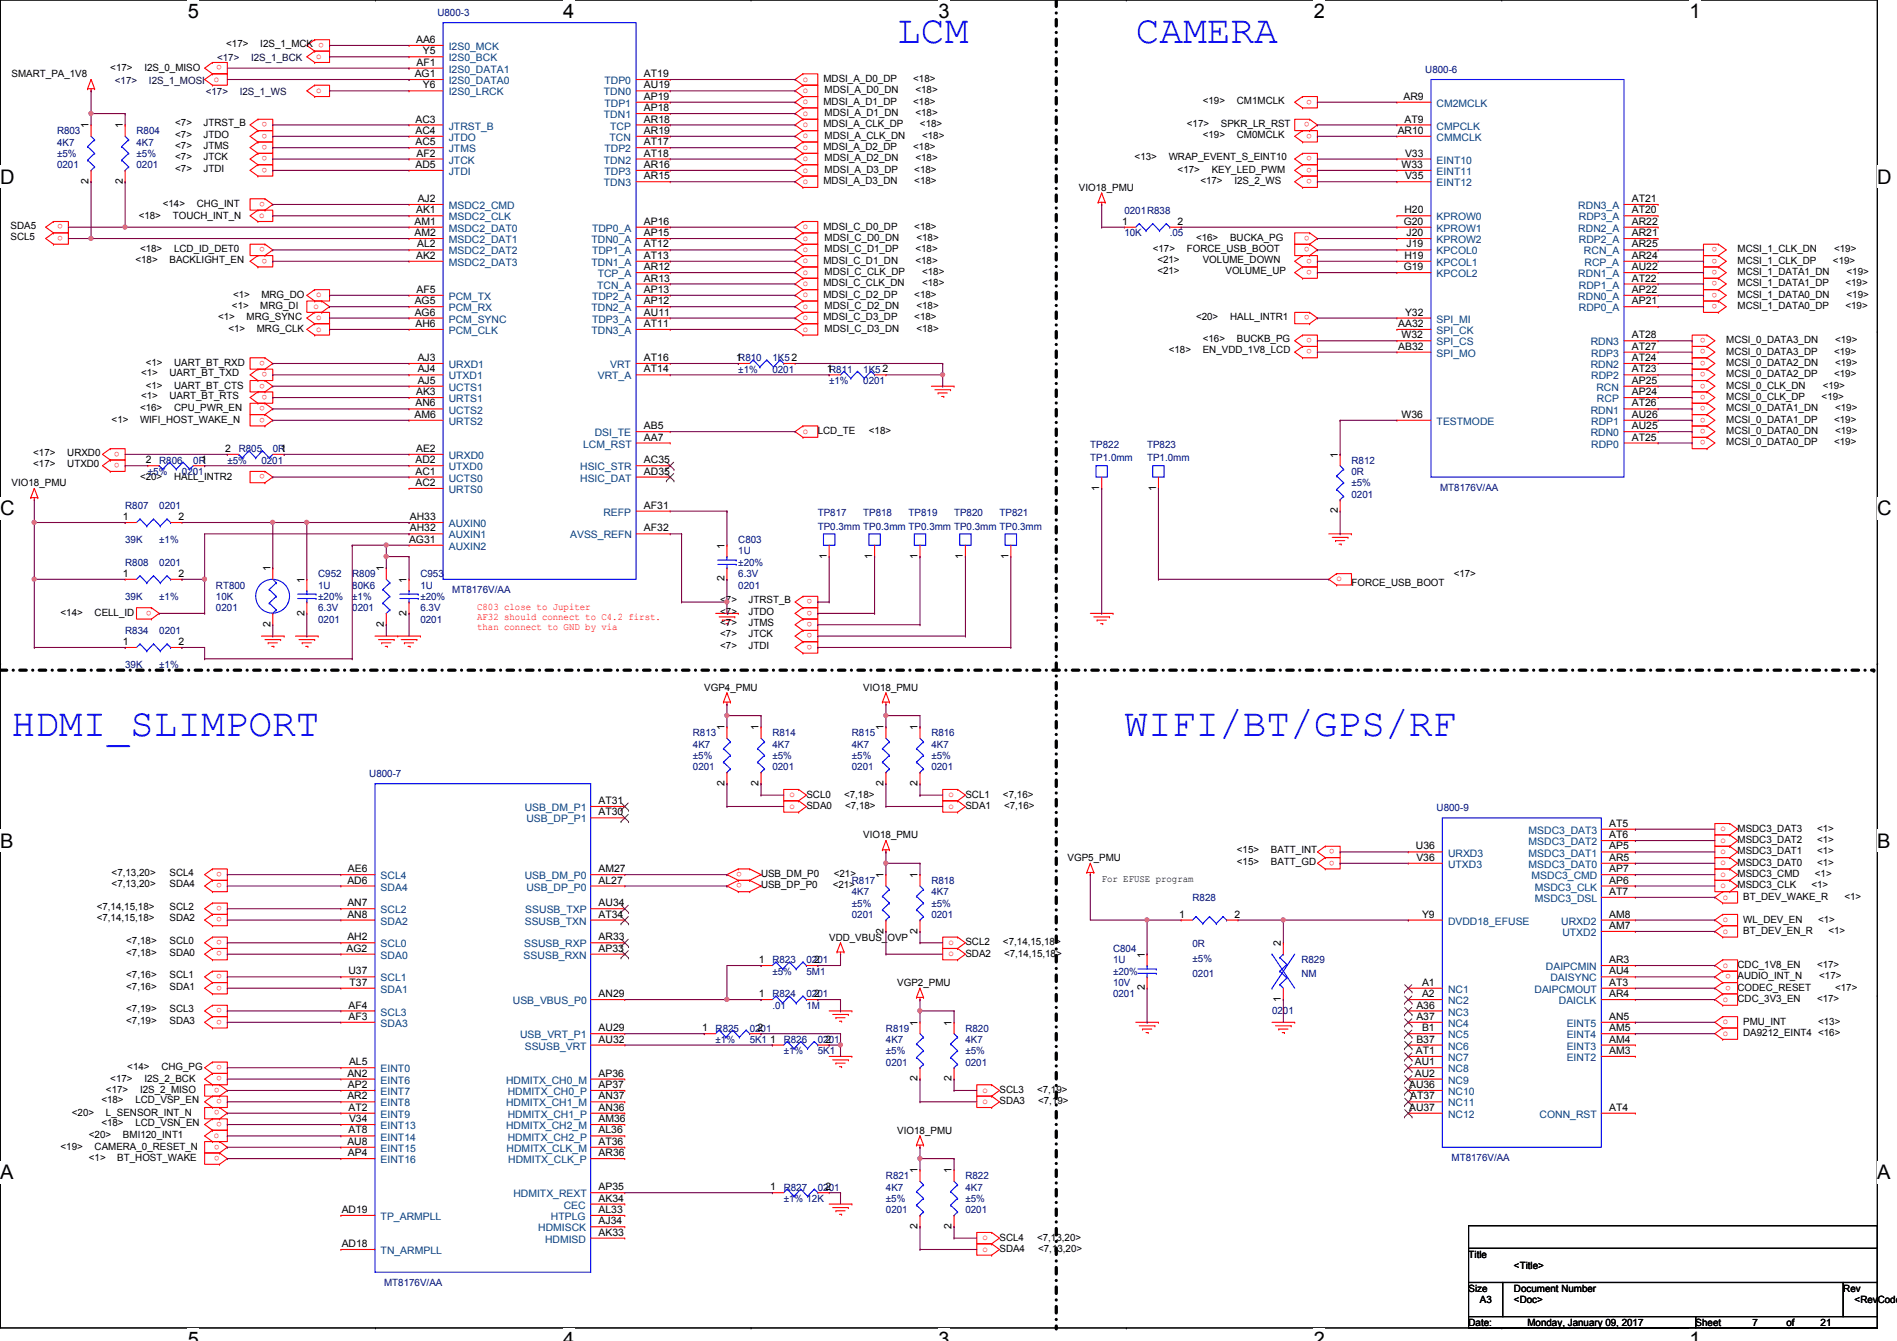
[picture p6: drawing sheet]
<svg xmlns="http://www.w3.org/2000/svg" width="297mm" height="210mm" viewBox="0 0 297 210" stroke-linecap="round" stroke-linejoin="round" font-family="sans-serif">
<defs><g id="words">
<g font-size="6.2" fill="#00f">
<text x="140.5" y="6.7">LCM</text>
<text x="177.8" y="6.7">CAMERA</text>
<text x="1.8" y="115.1">HDMI_SLIMPORT</text>
<text x="176.1" y="115.1">WIFI/BT/GPS/RF</text>
</g>
<g font-size="3.1">
<text x="29.4" y="2.8">5</text>
<text x="88.2" y="2.8">4</text>
<text x="147" y="2.8">3</text>
<text x="205.7" y="2.8">2</text>
<text x="264.5" y="2.8">1</text>
<text x="0" y="28.7">D</text>
<text x="294" y="28.7">D</text>
<text x="0" y="80.7">C</text>
<text x="294" y="80.7">C</text>
<text x="0" y="132.7">B</text>
<text x="294" y="132.7">B</text>
<text x="0" y="184.6">A</text>
<text x="294" y="184.6">A</text>
<text x="29.4" y="210.7">5</text>
<text x="88.2" y="210.7">4</text>
<text x="147" y="210.7">3</text>
<text x="205.7" y="210.7">2</text>
<text x="264.5" y="210.7">1</text>
</g>
<g font-size="1.6" fill="#000080">
<text x="68.5" y="2.5">U800-3</text>
<text x="223.2" y="11.4">U800-6</text>
<text x="8.9" y="21">R803</text>
<text x="8.9" y="22.8">4K7</text>
<text x="21.4" y="21">R804</text>
<text x="21.4" y="22.8">4K7</text>
<text x="8.9" y="24.6">±5%</text>
<text x="8.9" y="26.3">0201</text>
<text x="21.4" y="24.6">±5%</text>
<text x="21.4" y="26.3">0201</text>
<text x="176.1" y="33.4">0201R838</text>
<text x="176.1" y="37">10K</text>
<text x="183.2" y="37">.05</text>
<text x="115.6" y="58.3">±1%</text>
<text x="120.9" y="56.6">1K5</text>
<text x="120.9" y="58.3">0201</text>
<text x="135.2" y="58.3">1K5</text>
<text x="129.8" y="60.1">±1%</text>
<text x="135.2" y="60.1">0201</text>
<text x="37.4" y="70.8">R805</text>
<text x="42.7" y="70.8">0R</text>
<text x="170.7" y="70.1">TP822</text>
<text x="179.6" y="70.1">TP823</text>
<text x="23.2" y="74.3">±5%</text>
<text x="24.9" y="72.6">R806</text>
<text x="28.5" y="74.3">0201</text>
<text x="30.3" y="72.6">0R</text>
<text x="35.6" y="72.6">±5%</text>
<text x="40.9" y="72.6">0201</text>
<text x="170.7" y="72.2">TP1.0mm</text>
<text x="179.6" y="72.2">TP1.0mm</text>
<text x="211.6" y="72.6">R812</text>
<text x="211.6" y="74.3">0R</text>
<text x="211.6" y="76.1">±5%</text>
<text x="211.6" y="77.9">0201</text>
<text x="225.5" y="76.8">MT8176V/AA</text>
<text x="19.6" y="79.7">R807</text>
<text x="24.9" y="79.7">0201</text>
<text x="128.1" y="80.7">TP817</text>
<text x="128.1" y="82.9">TP0.3mm TP0.3mm TP0.3mm TP0.3mm TP0.3mm</text>
<text x="135.2" y="80.7">TP818</text>
<text x="142.3" y="80.7">TP819</text>
<text x="149.4" y="80.7">TP820</text>
<text x="156.5" y="80.7">TP821</text>
<text x="19.6" y="85">39K</text>
<text x="19.6" y="88.6">R808</text>
<text x="24.9" y="85">±1%</text>
<text x="24.9" y="88.6">0201</text>
<text x="115.6" y="85">C803</text>
<text x="115.6" y="86.8">1U</text>
<text x="115.6" y="88.6">±20%</text>
<text x="19.6" y="93.9">39K</text>
<text x="24.9" y="93.9">±1%</text>
<text x="33.8" y="92.1">RT800</text>
<text x="33.8" y="93.9">10K</text>
<text x="33.8" y="95.7">0201</text>
<text x="49.8" y="90.3">C952</text>
<text x="49.8" y="92.1">1U</text>
<text x="49.8" y="95.7">6.3V</text>
<text x="49.8" y="93.9">±20%</text>
<text x="55.2" y="90.3">R809</text>
<text x="55.2" y="92.1">80K6</text>
<text x="55.2" y="93.9">±1%</text>
<text x="55.2" y="95.7">0201</text>
<text x="65.8" y="90.3">C953</text>
<text x="65.8" y="92.1">1U</text>
<text x="65.8" y="95.7">6.3V</text>
<text x="65.8" y="93.9">±20%</text>
<text x="70.8" y="92.8">MT8176V/AA</text>
<text x="115.6" y="92.1">0201</text>
<text x="115.6" y="90.3">6.3V</text>
<text x="19.6" y="99.2">R834</text>
<text x="24.9" y="99.2">0201</text>
<text x="49.8" y="97.5">0201</text>
<text x="65.8" y="97.5">0201</text>
<text x="19.6" y="104.6">39K</text>
<text x="24.9" y="104.6">±1%</text>
<text x="108.5" y="115.2">R813</text>
<text x="108.5" y="117">4K7</text>
<text x="108.5" y="118.8">±5%</text>
<text x="120.9" y="115.2">R814</text>
<text x="120.9" y="117">4K7</text>
<text x="120.9" y="118.8">±5%</text>
<text x="133.4" y="115.2">R815</text>
<text x="133.4" y="117">4K7</text>
<text x="133.4" y="118.8">±5%</text>
<text x="145.8" y="115.2">R816</text>
<text x="145.8" y="117">4K7</text>
<text x="145.8" y="118.8">±5%</text>
<text x="57.8" y="121.6">U800-7</text>
<text x="108.5" y="120.6">0201</text>
<text x="120.9" y="120.6">0201</text>
<text x="133.4" y="120.6">0201</text>
<text x="145.8" y="120.6">0201</text>
<text x="225" y="127">U800-9</text>
<text x="133.4" y="138.3">R817</text>
<text x="133.4" y="140.1">4K7</text>
<text x="133.4" y="141.9">±5%</text>
<text x="133.4" y="143.7">0201</text>
<text x="145.8" y="138.3">R818</text>
<text x="145.8" y="140.1">4K7</text>
<text x="145.8" y="141.9">±5%</text>
<text x="145.8" y="143.7">0201</text>
<text x="186.7" y="141">R828</text>
<text x="174.3" y="149">C804</text>
<text x="186.7" y="148.3">0R</text>
<text x="120.9" y="150.8">R823</text>
<text x="120.9" y="152.6">±5%</text>
<text x="126.3" y="152.6">5M1</text>
<text x="126.3" y="150.8">0201</text>
<text x="174.3" y="150.8">1U</text>
<text x="174.3" y="154.3">10V</text>
<text x="174.3" y="152.6">±20%</text>
<text x="186.7" y="150.6">±5%</text>
<text x="186.7" y="152.9">0201</text>
<text x="203.8" y="150.8">R829</text>
<text x="203.8" y="152.9">NM</text>
<text x="112.1" y="161.5">R825</text>
<text x="117.4" y="161.5">0201</text>
<text x="120.9" y="156.1">R824</text>
<text x="120.9" y="157.9">.01</text>
<text x="126.3" y="157.9">1M</text>
<text x="126.3" y="156.1">0201</text>
<text x="138.7" y="161.5">R819</text>
<text x="151.2" y="161.5">R820</text>
<text x="174.3" y="156.1">0201</text>
<text x="199.2" y="158.8">0201</text>
<text x="112.1" y="163.2">±1%</text>
<text x="117.4" y="163.2">5K1</text>
<text x="122.7" y="163.2">R826</text>
<text x="122.7" y="165">±1%</text>
<text x="128.1" y="165">5K1</text>
<text x="128.1" y="163.2">0201</text>
<text x="138.7" y="163.2">4K7</text>
<text x="138.7" y="165">±5%</text>
<text x="138.7" y="166.8">0201</text>
<text x="151.2" y="163.2">4K7</text>
<text x="151.2" y="165">±5%</text>
<text x="151.2" y="166.8">0201</text>
<text x="138.7" y="184.6">R821</text>
<text x="151.2" y="184.6">R822</text>
<text x="227.3" y="181.7">MT8176V/AA</text>
<text x="122.7" y="186.4">R827</text>
<text x="122.7" y="188.1">±1% 12K</text>
<text x="128.1" y="186.4">0201</text>
<text x="138.7" y="186.4">4K7</text>
<text x="138.7" y="188.1">±5%</text>
<text x="138.7" y="189.9">0201</text>
<text x="151.2" y="186.4">4K7</text>
<text x="151.2" y="188.1">±5%</text>
<text x="151.2" y="189.9">0201</text>
<text x="60.2" y="201.3">MT8176V/AA</text>
</g>
<g font-size="1.6">
<text x="17.3" y="11">&lt;17&gt;</text>
<text x="22.6" y="11">I2S_0_MISO</text>
<text x="35.4" y="7.3">&lt;17&gt;</text>
<text x="40.8" y="7.3">I2S_1_MCK</text>
<text x="65.1" y="6.7">AA6</text>
<text x="65.2" y="10.3">AF1</text>
<text x="66.2" y="8.5">Y5</text>
<text x="1.8" y="12.1">SMART_PA_1V8</text>
<text x="64.9" y="12.1">AG1</text>
<text x="66.2" y="13.8">Y6</text>
<text x="100.8" y="15.6">AP19</text>
<text x="100.8" y="12.1">AT19</text>
<text x="100.8" y="13.8">AU19</text>
<text x="100.8" y="17.4">AP18</text>
<text x="128.9" y="16.4">MDSI_A_D1_DP</text>
<text x="128.9" y="12.8">MDSI_A_D0_DP</text>
<text x="129.1" y="14.6">MDSI_A_D0_DN</text>
<text x="143" y="16.4">&lt;18&gt;</text>
<text x="143" y="12.8">&lt;18&gt;</text>
<text x="143.3" y="14.6">&lt;18&gt;</text>
<text x="188.3" y="16.2">&lt;19&gt;</text>
<text x="193.7" y="16.2">CM1MCLK</text>
<text x="219.7" y="15.6">AR9</text>
<text x="13.9" y="20.1" transform="rotate(-90 13.9 20.1)">1</text>
<text x="19.2" y="20.1" transform="rotate(-90 19.2 20.1)">1</text>
<text x="27.4" y="19.8">&lt;7&gt;</text>
<text x="27.4" y="21.5">&lt;7&gt;</text>
<text x="27.4" y="23.3">&lt;7&gt;</text>
<text x="31.9" y="19.8">JTRST_B</text>
<text x="31.9" y="21.5">JTDO</text>
<text x="31.9" y="23.3">JTMS</text>
<text x="65.1" y="19.2">AC3</text>
<text x="65.1" y="21">AC4</text>
<text x="65.1" y="22.7">AC5</text>
<text x="100.8" y="19.2">AR18</text>
<text x="100.8" y="21">AR19</text>
<text x="100.8" y="22.7">AT17</text>
<text x="128.9" y="19.9">MDSI_A_CLK_DP</text>
<text x="128.9" y="23.5">MDSI_A_D2_DP</text>
<text x="129.1" y="18.2">MDSI_A_D1_DN</text>
<text x="129.1" y="21.7">MDSI_A_CLK_DN</text>
<text x="143" y="23.5">&lt;18&gt;</text>
<text x="143.3" y="18.2">&lt;18&gt;</text>
<text x="144.1" y="19.9">&lt;18&gt;</text>
<text x="144.4" y="21.7">&lt;18&gt;</text>
<text x="185.8" y="19.9">&lt;17&gt;</text>
<text x="188.3" y="21.5">&lt;19&gt;</text>
<text x="191.2" y="19.9">SPKR_LR_RST</text>
<text x="193.7" y="21.5">CM0MCLK</text>
<text x="218.9" y="21">AR10</text>
<text x="219.9" y="19.2">AT9</text>
<text x="13.9" y="28.8" transform="rotate(-90 13.9 28.8)">2</text>
<text x="19.2" y="28.8" transform="rotate(-90 19.2 28.8)">2</text>
<text x="27.4" y="25.1">&lt;7&gt;</text>
<text x="27.4" y="26.9">&lt;7&gt;</text>
<text x="31.9" y="25.1">JTCK</text>
<text x="31.9" y="26.9">JTDI</text>
<text x="65.1" y="26.3">AD5</text>
<text x="65.2" y="24.5">AF2</text>
<text x="100.8" y="24.5">AT18</text>
<text x="100.8" y="26.3">AR16</text>
<text x="100.8" y="28.1">AR15</text>
<text x="128.9" y="28.8">MDSI_A_D3_DN</text>
<text x="129.1" y="27.1">MDSI_A_D3_DP</text>
<text x="129.1" y="25.3">MDSI_A_D2_DN</text>
<text x="143.2" y="28.8">&lt;18&gt;</text>
<text x="143.2" y="27.1">&lt;18&gt;</text>
<text x="143.3" y="25.3">&lt;18&gt;</text>
<text x="168.9" y="29.9">VIO18_PMU</text>
<text x="177.7" y="25.1">&lt;13&gt;</text>
<text x="183" y="25.1">WRAP_EVENT_S_EINT10</text>
<text x="184.4" y="27.1">&lt;17&gt;</text>
<text x="188" y="28.8">&lt;17&gt;</text>
<text x="189.7" y="27.1">KEY_LED_PWM</text>
<text x="193.3" y="28.8">I2S_2_WS</text>
<text x="219.5" y="26.3">W33</text>
<text x="220" y="24.5">V33</text>
<text x="220" y="28.1">V35</text>
<text x="1.6" y="35.8">SDA5</text>
<text x="21.7" y="34.3">&lt;18&gt;</text>
<text x="25.5" y="32.4">&lt;14&gt;</text>
<text x="27" y="34.3">TOUCH_INT_N</text>
<text x="30.8" y="32.4">CHG_INT</text>
<text x="64.9" y="35.2">AM1</text>
<text x="65.1" y="33.4">AK1</text>
<text x="65.4" y="31.6">AJ2</text>
<text x="100.8" y="35.2">AP16</text>
<text x="128.9" y="35.9">MDSI_C_D0_DP</text>
<text x="143.2" y="35.9">&lt;18&gt;</text>
<text x="175.7" y="35.2">1</text>
<text x="184.4" y="35.2">2</text>
<text x="219.8" y="35.2">G20</text>
<text x="219.9" y="33.4">H20</text>
<text x="255.5" y="35.2">AR22</text>
<text x="255.5" y="33.4">AT20</text>
<text x="255.5" y="31.6">AT21</text>
<text x="1.6" y="37.5">SCL5</text>
<text x="21.2" y="41.1">&lt;18&gt;</text>
<text x="21.9" y="39.5">&lt;18&gt;</text>
<text x="26.5" y="41.1">BACKLIGHT_EN</text>
<text x="27.3" y="39.5">LCD_ID_DET0</text>
<text x="64.9" y="37">AM2</text>
<text x="65.1" y="40.5">AK2</text>
<text x="65.3" y="38.7">AL2</text>
<text x="100.8" y="37">AP15</text>
<text x="100.8" y="38.7">AT12</text>
<text x="100.8" y="40.5">AT13</text>
<text x="128.9" y="41.3">MDSI_C_D1_DN</text>
<text x="129.1" y="37.7">MDSI_C_D0_DN</text>
<text x="129.1" y="39.5">MDSI_C_D1_DP</text>
<text x="143.3" y="41.3">&lt;18&gt;</text>
<text x="143.3" y="39.5">&lt;18&gt;</text>
<text x="143.5" y="37.7">&lt;18&gt;</text>
<text x="180.5" y="39.5">&lt;17&gt;</text>
<text x="181.2" y="41.1">&lt;21&gt;</text>
<text x="185.8" y="39.5">FORCE_USB_BOOT</text>
<text x="187.3" y="37.7">&lt;16&gt;</text>
<text x="188.3" y="41.1">VOLUME_DOWN</text>
<text x="192.6" y="37.7">BUCKA_PG</text>
<text x="219.9" y="40.5">H19</text>
<text x="220.3" y="37">J20</text>
<text x="220.3" y="38.7">J19</text>
<text x="255.5" y="40.5">AR24</text>
<text x="255.5" y="38.7">AR25</text>
<text x="255.5" y="37">AR21</text>
<text x="272.1" y="41.3">MCSI_1_CLK_DP</text>
<text x="272.1" y="39.5">MCSI_1_CLK_DN</text>
<text x="287" y="41.3">&lt;19&gt;</text>
<text x="287.2" y="39.5">&lt;19&gt;</text>
<text x="36.5" y="46.6">&lt;1&gt;</text>
<text x="40.9" y="46.6">MRG_DO</text>
<text x="64.9" y="47.6">AG5</text>
<text x="65.2" y="45.8">AF5</text>
<text x="100.8" y="42.3">AR12</text>
<text x="100.8" y="44.1">AR13</text>
<text x="100.8" y="45.8">AP13</text>
<text x="100.8" y="47.6">AP12</text>
<text x="128.9" y="44.8">MDSI_C_CLK_DN</text>
<text x="128.9" y="46.6">MDSI_C_D2_DP</text>
<text x="129.1" y="43.1">MDSI_C_CLK_DP</text>
<text x="143.2" y="46.6">&lt;18&gt;</text>
<text x="144.4" y="44.8">&lt;18&gt;</text>
<text x="144.4" y="43.1">&lt;18&gt;</text>
<text x="181.2" y="42.9">&lt;21&gt;</text>
<text x="191.9" y="42.9">VOLUME_UP</text>
<text x="219.8" y="42.3">G19</text>
<text x="255.5" y="47.6">AP21</text>
<text x="255.5" y="45.8">AP22</text>
<text x="255.5" y="44.1">AT22</text>
<text x="255.5" y="42.3">AU22</text>
<text x="272.1" y="46.6">MCSI_1_DATA0_DN</text>
<text x="272.1" y="43.1">MCSI_1_DATA1_DN</text>
<text x="272.1" y="44.8">MCSI_1_DATA1_DP</text>
<text x="289" y="44.8">&lt;19&gt;</text>
<text x="289.1" y="46.6">&lt;19&gt;</text>
<text x="289.1" y="43.1">&lt;19&gt;</text>
<text x="34.2" y="50.2">&lt;1&gt;</text>
<text x="35.8" y="51.9">&lt;1&gt;</text>
<text x="36.3" y="48.4">&lt;1&gt;</text>
<text x="38.6" y="50.2">MRG_SYNC</text>
<text x="40.2" y="51.9">MRG_CLK</text>
<text x="40.8" y="48.4">MRG_DI</text>
<text x="64.9" y="49.4">AG6</text>
<text x="65.1" y="51.2">AH6</text>
<text x="100.8" y="49.4">AU11</text>
<text x="100.8" y="51.2">AT11</text>
<text x="128.9" y="50.2">MDSI_C_D3_DP</text>
<text x="129.1" y="48.4">MDSI_C_D2_DN</text>
<text x="129.1" y="51.9">MDSI_C_D3_DN</text>
<text x="143.2" y="50.2">&lt;18&gt;</text>
<text x="143.5" y="48.4">&lt;18&gt;</text>
<text x="143.5" y="51.9">&lt;18&gt;</text>
<text x="187.3" y="50.2">&lt;20&gt;</text>
<text x="188.3" y="53.6">&lt;16&gt;</text>
<text x="192.6" y="50.2">HALL_INTR1</text>
<text x="193.7" y="53.6">BUCKB_PG</text>
<text x="218.9" y="51.2">AA32</text>
<text x="219.5" y="53">W32</text>
<text x="220" y="49.4">Y32</text>
<text x="255.5" y="53">AT28</text>
<text x="270.3" y="53.7">MCSI_0_DATA3_DN</text>
<text x="272.1" y="48.4">MCSI_1_DATA0_DP</text>
<text x="287.4" y="53.7">&lt;19&gt;</text>
<text x="289" y="48.4">&lt;19&gt;</text>
<text x="22.1" y="58.9">&lt;1&gt;</text>
<text x="22.8" y="57.3">&lt;1&gt;</text>
<text x="26.5" y="58.9">UART_BT_TXD</text>
<text x="27.3" y="57.3">UART_BT_RXD</text>
<text x="65.4" y="56.5">AJ3</text>
<text x="65.4" y="58.3">AJ4</text>
<text x="100.8" y="58.3">AT14</text>
<text x="100.8" y="56.5">AT16</text>
<text x="115.3" y="56.5">1R810</text>
<text x="123.9" y="56.5">2</text>
<text x="129.5" y="58.3">1R811</text>
<text x="138.2" y="58.3">2</text>
<text x="183" y="55.3">&lt;18&gt;</text>
<text x="188.3" y="55.3">EN_VDD_1V8_LCD</text>
<text x="218.9" y="54.7">AB32</text>
<text x="255.5" y="58.3">AT23</text>
<text x="255.5" y="56.5">AT24</text>
<text x="255.5" y="54.7">AT27</text>
<text x="270.3" y="59.1">MCSI_0_DATA2_DP</text>
<text x="270.3" y="57.3">MCSI_0_DATA2_DN</text>
<text x="270.3" y="55.5">MCSI_0_DATA3_DP</text>
<text x="287.2" y="59.1">&lt;19&gt;</text>
<text x="287.2" y="55.5">&lt;19&gt;</text>
<text x="287.4" y="57.3">&lt;19&gt;</text>
<text x="21.9" y="64.4">&lt;16&gt;</text>
<text x="22.1" y="62.4">&lt;1&gt;</text>
<text x="22.8" y="60.8">&lt;1&gt;</text>
<text x="26.5" y="62.4">UART_BT_RTS</text>
<text x="27.3" y="64.4">CPU_PWR_EN</text>
<text x="27.3" y="60.8">UART_BT_CTS</text>
<text x="64.9" y="65.4">AM6</text>
<text x="65.1" y="63.6">AN6</text>
<text x="65.1" y="61.8">AK3</text>
<text x="65.4" y="60.1">AJ5</text>
<text x="219.5" y="65.4">W36</text>
<text x="255.5" y="65.4">AU26</text>
<text x="255.5" y="63.6">AT26</text>
<text x="255.5" y="61.8">AP24</text>
<text x="255.5" y="60.1">AP25</text>
<text x="270.3" y="64.4">MCSI_0_DATA1_DN</text>
<text x="270.3" y="60.8">MCSI_0_CLK_DN</text>
<text x="270.3" y="62.6">MCSI_0_CLK_DP</text>
<text x="285.2" y="62.6">&lt;19&gt;</text>
<text x="285.4" y="60.8">&lt;19&gt;</text>
<text x="287.4" y="64.4">&lt;19&gt;</text>
<text x="5.2" y="71.3">&lt;17&gt;</text>
<text x="10.5" y="71.3">URXD0</text>
<text x="17.5" y="66.2">&lt;1&gt;</text>
<text x="21.9" y="66.2">WIFI_HOST_WAKE_N</text>
<text x="35.3" y="70.7">2</text>
<text x="43.9" y="70.7">1</text>
<text x="65.1" y="70.7">AE2</text>
<text x="100.8" y="67.2">AB5</text>
<text x="100.8" y="69">AA7</text>
<text x="128.1" y="67.9">LCD_TE</text>
<text x="136.1" y="67.9">&lt;18&gt;</text>
<text x="209.5" y="71.7" transform="rotate(-90 209.5 71.7)">1</text>
<text x="255.5" y="69">AT25</text>
<text x="255.5" y="67.2">AU25</text>
<text x="270.3" y="67.9">MCSI_0_DATA0_DN</text>
<text x="270.3" y="69.7">MCSI_0_DATA0_DP</text>
<text x="270.3" y="66.2">MCSI_0_DATA1_DP</text>
<text x="287.2" y="69.7">&lt;19&gt;</text>
<text x="287.2" y="66.2">&lt;19&gt;</text>
<text x="287.4" y="67.9">&lt;19&gt;</text>
<text x="1.8" y="76.1">VIO18_PMU</text>
<text x="5.2" y="73.1">&lt;17&gt;</text>
<text x="10.5" y="73.1">UTXD0</text>
<text x="21.9" y="75.1">&lt;20&gt;</text>
<text x="22.8" y="72.5">2</text>
<text x="27.3" y="75.1">HALL_INTR2</text>
<text x="31.5" y="72.5">1</text>
<text x="65.1" y="72.5">AD2</text>
<text x="65.1" y="74.3">AC1</text>
<text x="65.1" y="76.1">AC2</text>
<text x="100.8" y="72.5">AC35</text>
<text x="100.8" y="74.3">AD35</text>
<text x="172.1" y="76.8" transform="rotate(-90 172.1 76.8)">1</text>
<text x="181" y="76.8" transform="rotate(-90 181 76.8)">1</text>
<text x="19.3" y="81.4">1</text>
<text x="27.9" y="81.4">2</text>
<text x="64.2" y="81.4">AH33</text>
<text x="64.2" y="83.2">AH32</text>
<text x="100.8" y="79.6">AF31</text>
<text x="100.8" y="83.2">AF32</text>
<text x="209.5" y="80.3" transform="rotate(-90 209.5 80.3)">2</text>
<text x="42.3" y="89.5" transform="rotate(-90 42.3 89.5)">1</text>
<text x="60.1" y="89.5" transform="rotate(-90 60.1 89.5)">1</text>
<text x="64" y="85">AG31</text>
<text x="113.5" y="85.9" transform="rotate(-90 113.5 85.9)">1</text>
<text x="129.5" y="87.5" transform="rotate(-90 129.5 87.5)">1</text>
<text x="136.6" y="87.5" transform="rotate(-90 136.6 87.5)">1</text>
<text x="143.7" y="87.5" transform="rotate(-90 143.7 87.5)">1</text>
<text x="150.8" y="87.5" transform="rotate(-90 150.8 87.5)">1</text>
<text x="157.9" y="87.5" transform="rotate(-90 157.9 87.5)">1</text>
<text x="19.3" y="90.3">1</text>
<text x="27.9" y="90.3">2</text>
<text x="47.7" y="91.2" transform="rotate(-90 47.7 91.2)">1</text>
<text x="63.7" y="91.2" transform="rotate(-90 63.7 91.2)">1</text>
<text x="112.8" y="94.4">&lt;7&gt;</text>
<text x="113.5" y="91" transform="rotate(-90 113.5 91)">2</text>
<text x="117.2" y="94.4">JTRST_B</text>
<text x="211.6" y="91.8">FORCE_USB_BOOT</text>
<text x="227.6" y="90.3">&lt;17&gt;</text>
<text x="9.5" y="96.4">&lt;14&gt;</text>
<text x="14.8" y="96.4">CELL_ID</text>
<text x="19.3" y="101">1</text>
<text x="27.9" y="101">2</text>
<text x="42.3" y="98.1" transform="rotate(-90 42.3 98.1)">2</text>
<text x="47.7" y="96.4" transform="rotate(-90 47.7 96.4)">2</text>
<text x="60.1" y="98.1" transform="rotate(-90 60.1 98.1)">2</text>
<text x="63.7" y="96.4" transform="rotate(-90 63.7 96.4)">2</text>
<text x="112.8" y="96.2">&lt;7&gt;</text>
<text x="112.8" y="98">&lt;7&gt;</text>
<text x="112.8" y="99.8">&lt;7&gt;</text>
<text x="112.8" y="101.6">&lt;7&gt;</text>
<text x="117.2" y="96.2">JTDO</text>
<text x="117.2" y="98">JTMS</text>
<text x="117.2" y="99.8">JTCK</text>
<text x="117.2" y="101.6">JTDI</text>
<text x="110.3" y="108.1">VGP4_PMU</text>
<text x="135.2" y="108.1">VIO18_PMU</text>
<text x="113.5" y="114.3" transform="rotate(-90 113.5 114.3)">1</text>
<text x="118.8" y="114.3" transform="rotate(-90 118.8 114.3)">1</text>
<text x="138.3" y="114.3" transform="rotate(-90 138.3 114.3)">1</text>
<text x="143.7" y="114.3" transform="rotate(-90 143.7 114.3)">1</text>
<text x="93.7" y="125.9">AT31</text>
<text x="113.5" y="123" transform="rotate(-90 113.5 123)">2</text>
<text x="118.8" y="123" transform="rotate(-90 118.8 123)">2</text>
<text x="126.3" y="124.8">SCL0</text>
<text x="132.2" y="124.8">&lt;7,18&gt;</text>
<text x="138.3" y="123" transform="rotate(-90 138.3 123)">2</text>
<text x="143.7" y="123" transform="rotate(-90 143.7 123)">2</text>
<text x="151.2" y="124.8">SCL1</text>
<text x="157.1" y="124.8">&lt;7,16&gt;</text>
<text x="93.7" y="127.6">AT30</text>
<text x="126.3" y="126.6">SDA0</text>
<text x="132.3" y="126.6">&lt;7,18&gt;</text>
<text x="135.2" y="131.2">VIO18_PMU</text>
<text x="151.2" y="126.6">SDA1</text>
<text x="157.2" y="126.6">&lt;7,16&gt;</text>
<text x="252" y="131.2">AT6</text>
<text x="252" y="129.4">AT5</text>
<text x="272.1" y="130.2">MSDC3_DAT3</text>
<text x="272.1" y="132">MSDC3_DAT2</text>
<text x="284.5" y="130.2">&lt;1&gt;</text>
<text x="284.5" y="132">&lt;1&gt;</text>
<text x="17.5" y="137.1">&lt;7,13,20&gt;</text>
<text x="26.5" y="137.1">SCL4</text>
<text x="54.5" y="136.5">AE6</text>
<text x="93.7" y="136.5">AM27</text>
<text x="119.2" y="137.3">USB_DM_P0</text>
<text x="130.6" y="137.3">&lt;21&gt;</text>
<text x="138.3" y="137.5" transform="rotate(-90 138.3 137.5)">1</text>
<text x="143.7" y="137.5" transform="rotate(-90 143.7 137.5)">1</text>
<text x="167.2" y="134.8">VGP5_PMU</text>
<text x="193.7" y="133.6">&lt;15&gt;</text>
<text x="193.7" y="135.3">&lt;15&gt;</text>
<text x="199" y="133.6">BATT_INT</text>
<text x="199" y="135.3">BATT_GD</text>
<text x="221.7" y="133">U36</text>
<text x="221.8" y="134.7">V36</text>
<text x="252" y="136.5">AP7</text>
<text x="252" y="134.7">AR5</text>
<text x="252" y="133">AP5</text>
<text x="272.1" y="133.7">MSDC3_DAT1</text>
<text x="272.1" y="135.5">MSDC3_DAT0</text>
<text x="272.1" y="137.3">MSDC3_CMD</text>
<text x="284.2" y="137.3">&lt;1&gt;</text>
<text x="284.5" y="133.7">&lt;1&gt;</text>
<text x="284.5" y="135.5">&lt;1&gt;</text>
<text x="15.2" y="142.5">&lt;7,14,15,18&gt;</text>
<text x="17.5" y="138.9">&lt;7,13,20&gt;</text>
<text x="26.5" y="138.9">SDA4</text>
<text x="26.5" y="142.5">SCL2</text>
<text x="54.4" y="141.9">AN7</text>
<text x="54.4" y="143.6">AN8</text>
<text x="54.4" y="138.3">AD6</text>
<text x="93.7" y="138.3">AL27</text>
<text x="93.7" y="141.9">AU34</text>
<text x="93.7" y="143.6">AT34</text>
<text x="119.2" y="139.1">USB_DP_P0</text>
<text x="130.4" y="139.1">&lt;21&gt;</text>
<text x="172.5" y="138.1">For EFUSE program</text>
<text x="184.6" y="143.6">1</text>
<text x="193.3" y="143.6">2</text>
<text x="222.7" y="143.6">Y9</text>
<text x="252" y="138.3">AP6</text>
<text x="252" y="143.6">AM8</text>
<text x="252" y="140.1">AT7</text>
<text x="272.1" y="139.1">MSDC3_CLK</text>
<text x="273" y="140.8">BT_DEV_WAKE_R</text>
<text x="283.6" y="139.1">&lt;1&gt;</text>
<text x="288.8" y="140.8">&lt;1&gt;</text>
<text x="15.2" y="144.2">&lt;7,14,15,18&gt;</text>
<text x="19.8" y="147.8">&lt;7,18&gt;</text>
<text x="19.8" y="149.6">&lt;7,18&gt;</text>
<text x="26.5" y="144.2">SDA2</text>
<text x="26.5" y="147.8">SCL0</text>
<text x="26.5" y="149.6">SDA0</text>
<text x="54.3" y="149">AG2</text>
<text x="54.4" y="147.2">AH2</text>
<text x="93.7" y="147.2">AR33</text>
<text x="93.7" y="149">AP33</text>
<text x="129.8" y="147.2">VDD_VBUS_OVP</text>
<text x="138.3" y="146.1" transform="rotate(-90 138.3 146.1)">2</text>
<text x="143.7" y="146.1" transform="rotate(-90 143.7 146.1)">2</text>
<text x="151.2" y="148">SCL2</text>
<text x="151.2" y="149.7">SDA2</text>
<text x="157.1" y="148">&lt;7,14,15,18&gt;</text>
<text x="157.2" y="149.7">&lt;7,14,15,18&gt;</text>
<text x="179.2" y="149.9" transform="rotate(-90 179.2 149.9)">1</text>
<text x="200.6" y="148.1" transform="rotate(-90 200.6 148.1)">2</text>
<text x="252" y="145.4">AM7</text>
<text x="273" y="144.4">WL_DEV_EN</text>
<text x="273" y="146.2">BT_DEV_EN_R</text>
<text x="284.7" y="144.4">&lt;1&gt;</text>
<text x="286.3" y="146.2">&lt;1&gt;</text>
<text x="19.8" y="153.1">&lt;7,16&gt;</text>
<text x="19.8" y="154.9">&lt;7,16&gt;</text>
<text x="26.5" y="153.1">SCL1</text>
<text x="26.5" y="154.9">SDA1</text>
<text x="54.6" y="152.5">U37</text>
<text x="54.7" y="154.3">T37</text>
<text x="118.8" y="150.7">1</text>
<text x="127.5" y="150.7">2</text>
<text x="140.5" y="154.3">VGP2_PMU</text>
<text x="179.2" y="155" transform="rotate(-90 179.2 155)">2</text>
<text x="222.7" y="154.3">A1</text>
<text x="252" y="154.3">AT3</text>
<text x="252" y="152.5">AU4</text>
<text x="252" y="150.7">AR3</text>
<text x="272.1" y="151.5">CDC_1V8_EN</text>
<text x="272.1" y="155.1">CODEC_RESET</text>
<text x="272.1" y="153.3">AUDIO_INT_N</text>
<text x="284.5" y="151.5">&lt;17&gt;</text>
<text x="284.9" y="153.3">&lt;17&gt;</text>
<text x="287.4" y="155.1">&lt;17&gt;</text>
<text x="19.8" y="158.5">&lt;7,19&gt;</text>
<text x="19.8" y="160.2">&lt;7,19&gt;</text>
<text x="26.5" y="158.5">SCL3</text>
<text x="26.5" y="160.2">SDA3</text>
<text x="54.6" y="157.9">AF4</text>
<text x="54.6" y="159.6">AF3</text>
<text x="93.7" y="161.4">AU29</text>
<text x="93.7" y="156.1">AN29</text>
<text x="109.9" y="161.4">1</text>
<text x="118.6" y="161.4">2</text>
<text x="118.8" y="156.1">1</text>
<text x="127.5" y="156.1">2</text>
<text x="143.7" y="160.6" transform="rotate(-90 143.7 160.6)">1</text>
<text x="149" y="160.6" transform="rotate(-90 149 160.6)">1</text>
<text x="200.6" y="156.8" transform="rotate(-90 200.6 156.8)">1</text>
<text x="221.8" y="157.9">A36</text>
<text x="221.8" y="159.6">A37</text>
<text x="222.7" y="156.1">A2</text>
<text x="222.7" y="161.4">B1</text>
<text x="252" y="161.4">AM5</text>
<text x="252" y="159.6">AN5</text>
<text x="252" y="156.1">AR4</text>
<text x="272.1" y="156.8">CDC_3V3_EN</text>
<text x="273" y="160.4">PMU_INT</text>
<text x="284.5" y="156.8">&lt;17&gt;</text>
<text x="284.7" y="160.4">&lt;13&gt;</text>
<text x="19.9" y="167.5">&lt;14&gt;</text>
<text x="25.3" y="167.5">CHG_PG</text>
<text x="54.6" y="166.8">AL5</text>
<text x="93.7" y="163.2">AU32</text>
<text x="120.6" y="163.2">1</text>
<text x="129.3" y="163.2">2</text>
<text x="221.5" y="166.8">AU1</text>
<text x="221.7" y="165">AT1</text>
<text x="221.8" y="163.2">B37</text>
<text x="252" y="165">AM3</text>
<text x="252" y="163.2">AM4</text>
<text x="273" y="162.2">DA9212_EINT4 &lt;16&gt;</text>
<text x="15.9" y="172.7">&lt;18&gt;</text>
<text x="16.6" y="171.1">&lt;17&gt;</text>
<text x="17.3" y="169.3">&lt;17&gt;</text>
<text x="21.2" y="172.7">LCD_VSP_EN</text>
<text x="21.9" y="171.1">I2S_2_MISO</text>
<text x="22.6" y="169.3">I2S_2_BCK</text>
<text x="54.4" y="168.5">AN2</text>
<text x="54.4" y="172.1">AR2</text>
<text x="54.5" y="170.3">AP2</text>
<text x="54.6" y="173.9">AT2</text>
<text x="93.7" y="168.5">AP36</text>
<text x="93.7" y="170.3">AP37</text>
<text x="93.7" y="172.1">AN37</text>
<text x="93.7" y="173.9">AN36</text>
<text x="143.7" y="169.2" transform="rotate(-90 143.7 169.2)">2</text>
<text x="149" y="169.2" transform="rotate(-90 149 169.2)">2</text>
<text x="156.5" y="171.1">SCL3</text>
<text x="156.5" y="172.8">SDA3</text>
<text x="162.4" y="171.1">&lt;7,19&gt;</text>
<text x="162.6" y="172.8">&lt;7,19&gt;</text>
<text x="220.6" y="170.3">AU36</text>
<text x="220.6" y="173.9">AU37</text>
<text x="220.8" y="172.1">AT37</text>
<text x="221.5" y="168.5">AU2</text>
<text x="252" y="173.9">AT4</text>
<text x="9.5" y="180">&lt;19&gt;</text>
<text x="11.3" y="174.6">&lt;20&gt;</text>
<text x="13.9" y="178.2">&lt;20&gt;</text>
<text x="14.8" y="180">CAMERA_0_RESET_N</text>
<text x="15.9" y="176.2">&lt;18&gt;</text>
<text x="16.6" y="174.6">L_SENSOR_INT_N</text>
<text x="19.3" y="178.2">BMI120_INT1</text>
<text x="21.2" y="176.2">LCD_VSN_EN</text>
<text x="54.4" y="179.2">AU8</text>
<text x="54.6" y="177.4">AT8</text>
<text x="54.6" y="175.6">V34</text>
<text x="93.7" y="175.6">AM36</text>
<text x="93.7" y="177.4">AL36</text>
<text x="93.7" y="179.2">AT36</text>
<text x="140.5" y="177.5">VIO18_PMU</text>
<text x="13.9" y="181.7">&lt;1&gt;</text>
<text x="18.4" y="181.7">BT_HOST_WAKE</text>
<text x="54.5" y="181">AP4</text>
<text x="93.7" y="181">AR36</text>
<text x="143.7" y="183.7" transform="rotate(-90 143.7 183.7)">1</text>
<text x="149" y="183.7" transform="rotate(-90 149 183.7)">1</text>
<text x="53.5" y="189.9">AD19</text>
<text x="93.7" y="186.3">AP35</text>
<text x="93.7" y="188.1">AK34</text>
<text x="93.7" y="189.9">AL33</text>
<text x="93.7" y="191.6">AJ34</text>
<text x="120.6" y="186.3">1</text>
<text x="129.3" y="186.3">2</text>
<text x="53.5" y="195.2">AD18</text>
<text x="93.7" y="193.4">AK33</text>
<text x="143.7" y="192.4" transform="rotate(-90 143.7 192.4)">2</text>
<text x="149" y="192.4" transform="rotate(-90 149 192.4)">2</text>
<text x="156.5" y="194.2">SCL4</text>
<text x="156.5" y="196">SDA4</text>
<text x="162.4" y="194.2">&lt;7,13,20&gt;</text>
<text x="162.6" y="196">&lt;7,13,20&gt;</text>
<text x="230" y="196.8">Title</text>
<text x="230" y="202.2">Size</text>
<text x="231.7" y="204">A3</text>
<text x="237.1" y="202.2">Document Number</text>
<text x="237.1" y="198.6">&lt;Title&gt;</text>
<text x="237.1" y="204">&lt;Doc&gt;</text>
<text x="288.6" y="202.2">Rev</text>
<text x="290.4" y="204">&lt;RevCode&gt;</text>
<text x="230" y="207.5">Date:</text>
<text x="239.2" y="207.5">Monday, January 09, 2017</text>
<text x="265.5" y="207.5">Sheet</text>
<text x="274.4" y="207.5">7</text>
<text x="279.7" y="207.5">of</text>
<text x="285.1" y="207.5">21</text>
</g>
<g font-size="1.6" fill="#000040">
<text x="34" y="9.6">&lt;17&gt;</text>
<text x="39.3" y="9.6">I2S_1_BCK</text>
<text x="18" y="13.2">&lt;17&gt;</text>
<text x="23.3" y="13.2">I2S_1_MOSI</text>
<text x="32.2" y="14.9">&lt;17&gt;</text>
<text x="37.5" y="14.9">I2S_1_WS</text>
</g>
<g font-size="1.6" fill="#f00">
<text x="34.7" y="10.2" transform="rotate(180 34.7 10.2)">o</text>
<text x="49.5" y="9.2">o</text>
<text x="50.7" y="6.7" transform="rotate(180 50.7 6.7)">o</text>
<text x="33.5" y="12.8">o</text>
<text x="49.5" y="14.6">o</text>
<text x="125.7" y="16.3">o</text>
<text x="125.7" y="12.8">o</text>
<text x="125.7" y="14.6">o</text>
<text x="205.4" y="15.6" transform="rotate(180 205.4 15.6)">o</text>
<text x="41.8" y="19.1" transform="rotate(180 41.8 19.1)">o</text>
<text x="41.8" y="20.9" transform="rotate(180 41.8 20.9)">o</text>
<text x="41.8" y="22.7" transform="rotate(180 41.8 22.7)">o</text>
<text x="125.7" y="18.1">o</text>
<text x="125.7" y="21.7">o</text>
<text x="125.7" y="19.9">o</text>
<text x="125.7" y="23.5">o</text>
<text x="205.1" y="19.1" transform="rotate(180 205.1 19.1)">o</text>
<text x="205.4" y="20.9" transform="rotate(180 205.4 20.9)">o</text>
<text x="41.8" y="24.5" transform="rotate(180 41.8 24.5)">o</text>
<text x="41.8" y="26.2" transform="rotate(180 41.8 26.2)">o</text>
<text x="125.7" y="28.8">o</text>
<text x="125.7" y="27">o</text>
<text x="125.7" y="25.2">o</text>
<text x="205.4" y="24.5" transform="rotate(180 205.4 24.5)">o</text>
<text x="205.4" y="28" transform="rotate(180 205.4 28)">o</text>
<text x="205.4" y="26.2" transform="rotate(180 205.4 26.2)">o</text>
<text x="9.8" y="35.1" transform="rotate(180 9.8 35.1)">o</text>
<text x="40.6" y="34.1">o</text>
<text x="41.5" y="31.6" transform="rotate(180 41.5 31.6)">o</text>
<text x="125.7" y="35.9">o</text>
<text x="9.8" y="36.9" transform="rotate(180 9.8 36.9)">o</text>
<text x="41.5" y="38.7" transform="rotate(180 41.5 38.7)">o</text>
<text x="41.8" y="40.5" transform="rotate(180 41.8 40.5)">o</text>
<text x="125.7" y="37.7">o</text>
<text x="125.7" y="39.5">o</text>
<text x="125.7" y="41.2">o</text>
<text x="205.1" y="36.9" transform="rotate(180 205.1 36.9)">o</text>
<text x="205.1" y="38.7" transform="rotate(180 205.1 38.7)">o</text>
<text x="205.4" y="40.5" transform="rotate(180 205.4 40.5)">o</text>
<text x="268.9" y="40.5" transform="rotate(180 268.9 40.5)">o</text>
<text x="268.9" y="38.7" transform="rotate(180 268.9 38.7)">o</text>
<text x="49.5" y="46.6">o</text>
<text x="125.7" y="44.8">o</text>
<text x="125.7" y="43">o</text>
<text x="125.7" y="46.6">o</text>
<text x="205.4" y="42.2" transform="rotate(180 205.4 42.2)">o</text>
<text x="268.9" y="47.6" transform="rotate(180 268.9 47.6)">o</text>
<text x="268.9" y="45.8" transform="rotate(180 268.9 45.8)">o</text>
<text x="268.9" y="42.2" transform="rotate(180 268.9 42.2)">o</text>
<text x="268.9" y="44" transform="rotate(180 268.9 44)">o</text>
<text x="49.1" y="48.3">o</text>
<text x="49.5" y="50.1">o</text>
<text x="49.5" y="51.9">o</text>
<text x="125.7" y="48.3">o</text>
<text x="125.7" y="50.1">o</text>
<text x="125.7" y="51.9">o</text>
<text x="205.1" y="49.4" transform="rotate(180 205.1 49.4)">o</text>
<text x="205.4" y="52.9" transform="rotate(180 205.4 52.9)">o</text>
<text x="267.1" y="52.9" transform="rotate(180 267.1 52.9)">o</text>
<text x="41.5" y="56.5" transform="rotate(180 41.5 56.5)">o</text>
<text x="41.8" y="58.3" transform="rotate(180 41.8 58.3)">o</text>
<text x="205.4" y="54.7" transform="rotate(180 205.4 54.7)">o</text>
<text x="267.1" y="58.3" transform="rotate(180 267.1 58.3)">o</text>
<text x="267.1" y="56.5" transform="rotate(180 267.1 56.5)">o</text>
<text x="267.1" y="54.7" transform="rotate(180 267.1 54.7)">o</text>
<text x="41.5" y="63.6" transform="rotate(180 41.5 63.6)">o</text>
<text x="41.5" y="65.4" transform="rotate(180 41.5 65.4)">o</text>
<text x="41.5" y="60" transform="rotate(180 41.5 60)">o</text>
<text x="41.8" y="61.8" transform="rotate(180 41.8 61.8)">o</text>
<text x="267.1" y="65.4" transform="rotate(180 267.1 65.4)">o</text>
<text x="267.1" y="63.6" transform="rotate(180 267.1 63.6)">o</text>
<text x="267.1" y="60" transform="rotate(180 267.1 60)">o</text>
<text x="267.1" y="61.8" transform="rotate(180 267.1 61.8)">o</text>
<text x="18.7" y="70.7" transform="rotate(180 18.7 70.7)">o</text>
<text x="125.7" y="67.9">o</text>
<text x="267.1" y="67.1" transform="rotate(180 267.1 67.1)">o</text>
<text x="267.1" y="68.9" transform="rotate(180 267.1 68.9)">o</text>
<text x="18.7" y="72.5" transform="rotate(180 18.7 72.5)">o</text>
<text x="41.5" y="74.3" transform="rotate(180 41.5 74.3)">o</text>
<text x="23.7" y="95.6" transform="rotate(180 23.7 95.6)">o</text>
<text x="74.7" y="95.5">C803 close to Jupiter</text>
<text x="127.2" y="93.8" transform="rotate(180 127.2 93.8)">o</text>
<text x="127.2" y="95.6" transform="rotate(180 127.2 95.6)">o</text>
<text x="209.3" y="91">o</text>
<text x="74.7" y="97">AF32 should connect to C4.2 first.</text>
<text x="74.7" y="98.6">than connect to GND by via</text>
<text x="127.2" y="97.4" transform="rotate(180 127.2 97.4)">o</text>
<text x="127.2" y="99.1" transform="rotate(180 127.2 99.1)">o</text>
<text x="127.2" y="100.9" transform="rotate(180 127.2 100.9)">o</text>
<text x="123.6" y="124.8">o</text>
<text x="148.5" y="124.8">o</text>
<text x="123.6" y="126.6">o</text>
<text x="148.5" y="126.6">o</text>
<text x="269.4" y="130.1">o</text>
<text x="269.4" y="131.9">o</text>
<text x="34.7" y="136.5" transform="rotate(180 34.7 136.5)">o</text>
<text x="116.2" y="136.5" transform="rotate(180 116.2 136.5)">o</text>
<text x="209" y="132.9" transform="rotate(180 209 132.9)">o</text>
<text x="209" y="134.7" transform="rotate(180 209 134.7)">o</text>
<text x="269.4" y="133.7">o</text>
<text x="269.4" y="135.5">o</text>
<text x="269.4" y="137.2">o</text>
<text x="34.7" y="138.3" transform="rotate(180 34.7 138.3)">o</text>
<text x="34.7" y="141.8" transform="rotate(180 34.7 141.8)">o</text>
<text x="34.7" y="143.6" transform="rotate(180 34.7 143.6)">o</text>
<text x="116.2" y="138.3" transform="rotate(180 116.2 138.3)">o</text>
<text x="269.4" y="139">o</text>
<text x="269.7" y="140.8">o</text>
<text x="34.7" y="147.2" transform="rotate(180 34.7 147.2)">o</text>
<text x="34.7" y="148.9" transform="rotate(180 34.7 148.9)">o</text>
<text x="148.5" y="147.9">o</text>
<text x="148.5" y="149.7">o</text>
<text x="269.7" y="144.4">o</text>
<text x="269.7" y="146.1">o</text>
<text x="34.7" y="152.5" transform="rotate(180 34.7 152.5)">o</text>
<text x="34.7" y="154.3" transform="rotate(180 34.7 154.3)">o</text>
<text x="269.7" y="151.5">o</text>
<text x="271" y="154.3" transform="rotate(180 271 154.3)">o</text>
<text x="271" y="152.5" transform="rotate(180 271 152.5)">o</text>
<text x="34.7" y="157.8" transform="rotate(180 34.7 157.8)">o</text>
<text x="34.7" y="159.6" transform="rotate(180 34.7 159.6)">o</text>
<text x="269.7" y="160.4">o</text>
<text x="269.7" y="156.8">o</text>
<text x="34.7" y="166.7" transform="rotate(180 34.7 166.7)">o</text>
<text x="269.7" y="162.1">o</text>
<text x="34.4" y="170.3" transform="rotate(180 34.4 170.3)">o</text>
<text x="34.4" y="173.8" transform="rotate(180 34.4 173.8)">o</text>
<text x="34.7" y="172" transform="rotate(180 34.7 172)">o</text>
<text x="34.7" y="168.5" transform="rotate(180 34.7 168.5)">o</text>
<text x="153.8" y="171">o</text>
<text x="153.8" y="172.8">o</text>
<text x="33.5" y="178.1">o</text>
<text x="34.4" y="179.2" transform="rotate(180 34.4 179.2)">o</text>
<text x="34.7" y="175.6" transform="rotate(180 34.7 175.6)">o</text>
<text x="34.4" y="180.9" transform="rotate(180 34.4 180.9)">o</text>
<text x="153.8" y="194.1">o</text>
<text x="153.8" y="195.9">o</text>
</g>
<g font-size="1.6" fill="#004080">
<text x="70.3" y="7.8">I2S0_MCK</text>
<text x="70.3" y="9.6">I2S0_BCK</text>
<text x="70.3" y="11.4">I2S0_DATA1</text>
<text x="70.3" y="13.2">I2S0_DATA0</text>
<text x="70.3" y="14.9">I2S0_LRCK</text>
<text x="94.6" y="14.9">TDN0</text>
<text x="94.7" y="16.7">TDP1</text>
<text x="94.7" y="13.2">TDP0</text>
<text x="225" y="16.7">CM2MCLK</text>
<text x="70.3" y="20.3">JTRST_B</text>
<text x="70.3" y="22.1">JTDO</text>
<text x="70.3" y="23.8">JTMS</text>
<text x="94.6" y="18.5">TDN1</text>
<text x="94.7" y="23.8">TDP2</text>
<text x="95.5" y="22.1">TCN</text>
<text x="95.5" y="20.3">TCP</text>
<text x="225" y="20.3">CMPCLK</text>
<text x="225" y="22.1">CMMCLK</text>
<text x="70.3" y="25.6">JTCK</text>
<text x="70.3" y="27.4">JTDI</text>
<text x="94.6" y="25.6">TDN2</text>
<text x="94.6" y="29.2">TDN3</text>
<text x="94.7" y="27.4">TDP3</text>
<text x="225" y="25.6">EINT10</text>
<text x="225" y="27.4">EINT11</text>
<text x="225" y="29.2">EINT12</text>
<text x="70.3" y="32.7">MSDC2_CMD</text>
<text x="70.3" y="34.5">MSDC2_CLK</text>
<text x="225" y="34.5">KPROW0</text>
<text x="247.1" y="32.7">RDN3_A</text>
<text x="247.2" y="34.5">RDP3_A</text>
<text x="70.3" y="36.3">MSDC2_DAT0</text>
<text x="70.3" y="38.1">MSDC2_DAT1</text>
<text x="70.3" y="39.8">MSDC2_DAT2</text>
<text x="70.3" y="41.6">MSDC2_DAT3</text>
<text x="92.6" y="38.1">TDN0_A</text>
<text x="92.6" y="41.6">TDN1_A</text>
<text x="92.7" y="36.3">TDP0_A</text>
<text x="92.7" y="39.8">TDP1_A</text>
<text x="225" y="36.3">KPROW1</text>
<text x="225" y="38.1">KPROW2</text>
<text x="225" y="39.8">KPCOL0</text>
<text x="225" y="41.6">KPCOL1</text>
<text x="247.1" y="36.3">RDN2_A</text>
<text x="247.2" y="38.1">RDP2_A</text>
<text x="248" y="39.8">RCN_A</text>
<text x="248.1" y="41.6">RCP_A</text>
<text x="70.3" y="46.9">PCM_TX</text>
<text x="92.7" y="46.9">TDP2_A</text>
<text x="93.5" y="45.2">TCN_A</text>
<text x="93.6" y="43.4">TCP_A</text>
<text x="225" y="43.4">KPCOL2</text>
<text x="247.1" y="46.9">RDN0_A</text>
<text x="247.1" y="43.4">RDN1_A</text>
<text x="247.2" y="45.2">RDP1_A</text>
<text x="70.3" y="48.7">PCM_RX</text>
<text x="70.3" y="50.5">PCM_SYNC</text>
<text x="70.3" y="52.3">PCM_CLK</text>
<text x="92.6" y="48.7">TDN2_A</text>
<text x="92.6" y="52.3">TDN3_A</text>
<text x="92.7" y="50.5">TDP3_A</text>
<text x="225" y="50.5">SPI_MI</text>
<text x="225" y="52.3">SPI_CK</text>
<text x="247.2" y="48.7">RDP0_A</text>
<text x="70.3" y="57.6">URXD1</text>
<text x="70.3" y="59.4">UTXD1</text>
<text x="93.6" y="59.4">VRT_A</text>
<text x="95.5" y="57.6">VRT</text>
<text x="225" y="54.1">SPI_CS</text>
<text x="225" y="55.8">SPI_MO</text>
<text x="249.1" y="57.6">RDN2</text>
<text x="249.1" y="54.1">RDN3</text>
<text x="249.2" y="59.4">RDP2</text>
<text x="249.2" y="55.8">RDP3</text>
<text x="70.3" y="61.2">UCTS1</text>
<text x="70.3" y="62.9">URTS1</text>
<text x="70.3" y="64.7">UCTS2</text>
<text x="249.1" y="64.7">RDN1</text>
<text x="250" y="61.2">RCN</text>
<text x="250.1" y="62.9">RCP</text>
<text x="70.3" y="71.8">URXD0</text>
<text x="70.3" y="66.5">URTS2</text>
<text x="91.3" y="70.1">LCM_RST</text>
<text x="93.1" y="68.3">DSI_TE</text>
<text x="225" y="66.5">TESTMODE</text>
<text x="249.1" y="68.3">RDN0</text>
<text x="249.2" y="70.1">RDP0</text>
<text x="249.2" y="66.5">RDP1</text>
<text x="70.3" y="73.6">UTXD0</text>
<text x="70.3" y="75.4">UCTS0</text>
<text x="70.3" y="77.2">URTS0</text>
<text x="90.8" y="73.6">HSIC_STR</text>
<text x="90.8" y="75.4">HSIC_DAT</text>
<text x="70.3" y="82.5">AUXIN0</text>
<text x="94.5" y="80.7">REFP</text>
<text x="70.3" y="84.3">AUXIN1</text>
<text x="70.3" y="86.1">AUXIN2</text>
<text x="89.3" y="84.3">AVSS_REFN</text>
<text x="82.2" y="127">USB_DM_P1</text>
<text x="82.4" y="128.7">USB_DP_P1</text>
<text x="239.3" y="130.5">MSDC3_DAT3</text>
<text x="59.6" y="137.6">SCL4</text>
<text x="82.2" y="137.6">USB_DM_P0</text>
<text x="226.7" y="134.1">URXD3</text>
<text x="226.7" y="135.8">UTXD3</text>
<text x="239.3" y="135.8">MSDC3_DAT0</text>
<text x="239.3" y="134.1">MSDC3_DAT1</text>
<text x="239.3" y="132.3">MSDC3_DAT2</text>
<text x="239.8" y="137.6">MSDC3_CMD</text>
<text x="59.6" y="143">SCL2</text>
<text x="59.6" y="139.4">SDA4</text>
<text x="82.3" y="143">SSUSB_TXP</text>
<text x="82.4" y="139.4">USB_DP_P0</text>
<text x="240.3" y="139.4">MSDC3_CLK</text>
<text x="240.3" y="141.2">MSDC3_DSL</text>
<text x="59.6" y="144.7">SDA2</text>
<text x="59.6" y="148.3">SCL0</text>
<text x="82.1" y="148.3">SSUSB_RXP</text>
<text x="82.2" y="144.7">SSUSB_TXN</text>
<text x="226.7" y="144.7">DVDD18_EFUSE</text>
<text x="244.5" y="144.7">URXD2</text>
<text x="244.6" y="146.5">UTXD2</text>
<text x="59.6" y="150.1">SDA0</text>
<text x="59.6" y="153.6">SCL1</text>
<text x="59.6" y="155.4">SDA1</text>
<text x="82" y="150.1">SSUSB_RXN</text>
<text x="226.7" y="155.4">NC1</text>
<text x="240.3" y="155.4">DAIPCMOUT</text>
<text x="242.1" y="151.8">DAIPCMIN</text>
<text x="242.8" y="153.6">DAISYNC</text>
<text x="59.6" y="159">SCL3</text>
<text x="59.6" y="160.7">SDA3</text>
<text x="80.3" y="157.2">USB_VBUS_P0</text>
<text x="226.7" y="157.2">NC2</text>
<text x="226.7" y="159">NC3</text>
<text x="226.7" y="160.7">NC4</text>
<text x="244.1" y="157.2">DAICLK</text>
<text x="245.3" y="160.7">EINT5</text>
<text x="59.6" y="167.9">EINT0</text>
<text x="81.4" y="162.5">USB_VRT_P1</text>
<text x="82.2" y="164.3">SSUSB_VRT</text>
<text x="226.7" y="166.1">NC7</text>
<text x="226.7" y="167.9">NC8</text>
<text x="226.7" y="162.5">NC5</text>
<text x="226.7" y="164.3">NC6</text>
<text x="245.3" y="166.1">EINT2</text>
<text x="245.3" y="164.3">EINT3</text>
<text x="245.3" y="162.5">EINT4</text>
<text x="59.6" y="169.6">EINT6</text>
<text x="59.6" y="171.4">EINT7</text>
<text x="59.6" y="173.2">EINT8</text>
<text x="79.2" y="169.6">HDMITX_CH0_M</text>
<text x="79.2" y="173.2">HDMITX_CH1_M</text>
<text x="79.5" y="171.4">HDMITX_CH0_P</text>
<text x="226.7" y="169.6">NC9</text>
<text x="226.7" y="171.4">NC10</text>
<text x="226.7" y="173.2">NC11</text>
<text x="59.6" y="175">EINT9</text>
<text x="59.6" y="176.7">EINT13</text>
<text x="59.6" y="178.5">EINT14</text>
<text x="79.2" y="176.7">HDMITX_CH2_M</text>
<text x="79.5" y="175">HDMITX_CH1_P</text>
<text x="79.5" y="178.5">HDMITX_CH2_P</text>
<text x="226.7" y="175">NC12</text>
<text x="241.1" y="175">CONN_RST</text>
<text x="59.6" y="180.3">EINT15</text>
<text x="59.6" y="182.1">EINT16</text>
<text x="79.3" y="180.3">HDMITX_CLK_M</text>
<text x="79.6" y="182.1">HDMITX_CLK_P</text>
<text x="59.6" y="191">TP_ARMPLL</text>
<text x="80.4" y="187.4">HDMITX_REXT</text>
<text x="86.3" y="191">HTPLG</text>
<text x="88.3" y="189.2">CEC</text>
<text x="59.6" y="196.3">TN_ARMPLL</text>
<text x="84.3" y="192.7">HDMISCK</text>
<text x="85.3" y="194.5">HDMISD</text>
</g>
</g></defs>
<path d="M0 0h294v207.9h-294z" fill="none" stroke="#000" stroke-width=".17"/>
<g fill="#fff">
<path d="M29.4 0h1.8v3.5h-1.8z"/>
<path d="M29.4 207.9h1.8v2h-1.8z"/>
</g>
<path d="M58.8 0h.1M58.8 207.9h.1" fill="none" stroke="#000" stroke-width=".17"/>
<g fill="#fff">
<path d="M88.2 0h1.7v3.5h-1.7z"/>
<path d="M88.2 207.9h1.7v2h-1.7z"/>
</g>
<path d="M117.6 0h.1M117.6 207.9h.1" fill="none" stroke="#000" stroke-width=".17"/>
<g fill="#fff">
<path d="M147 0h1.7v3.5h-1.7z"/>
<path d="M147 207.9h1.7v2h-1.7z"/>
</g>
<path d="M176.4 0h.1M176.4 207.9h.1" fill="none" stroke="#000" stroke-width=".17"/>
<g fill="#fff">
<path d="M205.7 0h1.8v3.5h-1.8z"/>
<path d="M205.7 207.9h1.8v2h-1.8z"/>
</g>
<path d="M235.2 0h.1M235.2 207.9h.1" fill="none" stroke="#000" stroke-width=".17"/>
<g fill="#fff">
<path d="M264.5 0h1.8v3.5h-1.8z"/>
<path d="M264.5 207.9h1.8v2h-1.8z"/>
<path d="M0 26h2.3v3.4h-2.3z"/>
<path d="M294 26h2.2v3.4h-2.2z"/>
<path d="M0 77.9h2.3v3.5h-2.3z"/>
<path d="M294 77.9h2.2v3.5h-2.2z"/>
</g>
<path d="M0 51.9h.1M294 51.9h.1" fill="none" stroke="#000" stroke-width=".17"/>
<g fill="#fff">
<path d="M0 129.9h2.1v3.4h-2.1z"/>
<path d="M294 129.9h2v3.4h-2z"/>
</g>
<path d="M0 103.9h.1M294 103.9h.1" fill="none" stroke="#000" stroke-width=".17"/>
<path d="M0 103.9h.1M294 103.9h.1" fill="none" stroke="#000" stroke-width=".16"/>
<g fill="#fff">
<path d="M0 181.8h2.1v3.5h-2.1z"/>
<path d="M294 181.8h2v3.5h-2z"/>
</g>
<path d="M0 155.9h.1M294 155.9h.1M230 191.9h64v3.5h-64zM230 195.4h64v5.3h-64zM230 200.7h5.3v5.4h-5.3zM230 206.1h35.5v1.8h-35.5zM235.3 200.7h53.3v5.4h-53.3zM265.5 206.1h28.5v1.8h-28.5zM288.6 200.7h5.4v5.4h-5.4z" fill="none" stroke="#000" stroke-width=".17"/>
<path d="M165.4 0v207.9M0 104.9h293.4" fill="none" stroke="#000" stroke-width=".51" stroke-dasharray="1 1 0 1"/>
<g fill="#000" stroke-dasharray="1 1 0 1">
<circle cx="293.4" cy="104.9" r=".25"/>
<circle cx="165.4" cy="207.9" r=".25"/>
</g>
<g fill="none" stroke="#f00" stroke-width=".17">
<path d="M13.7 13.9h.1M13.7 13.9h1.1M14.3 14.2h.1M14.3 12.4h.1M14.3 19.6h.1M14.3 13.9v.3M14.3 19.6v1.7M14.3 12.4l-.6 1.5M14.3 12.4l.5 1.5M14.8 13.9h.1M19.6 19.6h.1M19.6 19.6v1.7"/>
<path d="M33.3 11.6h.1M33.3 13.3h.1M33.3 11.6h2.3v1.7h-2.3M33.3 9.8h.1M33.3 9.8h2.3v1.8h-2.3M33.3 11.6l-1.3 .8 1.3 .9M33.3 9.8l-1.3 .9 1.3 .9M40.4 18.7h.1M40.4 18.7h2.3v1.7h-2.3M40.4 18.7l-1.2 .9 1.2 .8M49.3 8h.1M49.3 6.2h.1"/>
<path d="M49.3 6.2h2.3v1.8h-2.3M49.3 9.8h.1M49.3 8h2.3v1.8h-2.3M49.3 13.3h.1M49.3 15.1h.1M49.3 13.3h2.3v1.8h-2.3M49.3 6.2l-1.3 .9 1.3 .9M49.3 8l-1.3 .9 1.3 .9M49.3 13.3l-1.3 .9 1.3 .9M64 7.1h.1M64 8.9h.1M64 10.7h.1"/>
<path d="M64 12.4h.1M64 14.2h.1M64 19.6h.1M64 12.4h5.4M64 14.2h5.4M64 19.6h5.4M64 7.1h5.4M64 8.9h5.4M64 10.7h5.4M99.6 16h5.3M99.6 12.4h5.3M99.6 14.2h5.3"/>
<path d="M99.6 17.8h5.3M99.6 19.6h5.3M104.9 16h.1M104.9 12.4h.1M104.9 14.2h.1M104.9 17.8h.1M104.9 19.6h.1M125.7 16.9h.1M125.7 18.7h.1M125.7 16.9h2.4v1.8h-2.4M125.7 15.1h.1M125.7 15.1h2.4v1.8h-2.4"/>
<path d="M125.7 11.6h.1M125.7 13.3h.1M125.7 11.6h2.4v1.7h-2.4M125.7 13.3h2.4v1.8h-2.4M125.7 18.7h2.4v1.7h-2.4M125.7 16.9l-1.2 .9 1.2 .9M125.7 15.1l-1.2 .9 1.2 .9M125.7 11.6l-1.2 .8 1.2 .9M125.7 13.3l-1.2 .9 1.2 .9M125.7 18.7l-1.2 .9 1.2 .8M204 16.9h.1M204 15.1h.1"/>
<path d="M204 15.1h2.3v1.8h-2.3M204 15.1l-1.3 .9 1.3 .9M205.1 18.7h.1M205.1 18.7h-2.4v1.7h2.4M205.1 18.7l1.2 .9-1.2 .8M218.7 16h.1M218.7 19.6h.1M218.7 16h5.4M218.7 19.6h5.4M8.4 36.4h.1M8.4 34.7h.1M8.4 34.7h2.3v1.7h-2.3"/>
<path d="M8.4 38.2h.1M8.4 36.4h2.3v1.8h-2.3M8.4 34.7l-1.2 .9 1.2 .8M8.4 36.4l-1.2 .9 1.2 .9M14.3 28.4h.1M14.3 26.7v1.7M19.6 28.4h.1M19.6 26.7v1.7M40.4 20.4h.1M40.4 22.2h.1M40.4 20.4h2.3v1.8h-2.3M40.4 24h.1"/>
<path d="M40.4 22.2h2.3v1.8h-2.3M40.4 25.8h.1M40.4 24h2.3v1.8h-2.3M40.4 27.6h.1M40.4 25.8h2.3v1.8h-2.3M40.4 32.9h.1M40.4 34.7h.1M40.4 32.9h2.3v1.8h-2.3M40.4 20.4l-1.2 .9 1.2 .9M40.4 22.2l-1.2 .9 1.2 .9M40.4 24l-1.2 .9 1.2 .9M40.4 25.8l-1.2 .9 1.2 .9"/>
<path d="M40.4 32.9l-1.2 .9 1.2 .9M41.5 38.2h.1M41.5 38.2h-2.3v1.8h2.3M41.5 32.9h.1M41.5 31.1h.1M41.5 31.1h-2.3v1.8h2.3M41.5 38.2l1.2 .9-1.2 .9M41.5 31.1l1.2 .9-1.2 .9M64 21.3h.1M64 23.1h.1M64 24.9h.1M64 26.7h.1"/>
<path d="M64 32h.1M64 33.8h.1M64 35.6h.1M64 37.3h.1M64 39.1h.1M64 21.3h5.4M64 23.1h5.4M64 24.9h5.4M64 26.7h5.4M64 35.6h5.4M64 37.3h5.4M64 39.1h5.4"/>
<path d="M64 32h5.4M64 33.8h5.4M99.6 21.3h5.3M99.6 23.1h5.3M99.6 24.9h5.3M99.6 26.7h5.3M99.6 28.4h5.3M99.6 35.6h5.3M99.6 37.3h5.3M99.6 39.1h5.3M104.9 21.3h.1M104.9 23.1h.1"/>
<path d="M104.9 24.9h.1M104.9 26.7h.1M104.9 28.4h.1M104.9 35.6h.1M104.9 37.3h.1M104.9 39.1h.1M125.7 36.4h.1M125.7 38.2h.1M125.7 36.4h2.4v1.8h-2.4M125.7 34.7h.1M125.7 34.7h2.4v1.7h-2.4M125.7 38.2h2.4v1.8h-2.4"/>
<path d="M125.7 20.4h.1M125.7 22.2h.1M125.7 20.4h2.4v1.8h-2.4M125.7 27.6h.1M125.7 29.3h.1M125.7 27.6h2.4v1.7h-2.4M125.7 25.8h.1M125.7 25.8h2.4v1.8h-2.4M125.7 24h.1M125.7 22.2h2.4v1.8h-2.4M125.7 24h2.4v1.8h-2.4M125.7 36.4l-1.2 .9 1.2 .9"/>
<path d="M125.7 34.7l-1.2 .9 1.2 .8M125.7 38.2l-1.2 .9 1.2 .9M125.7 20.4l-1.2 .9 1.2 .9M125.7 27.6l-1.2 .8 1.2 .9M125.7 25.8l-1.2 .9 1.2 .9M125.7 22.2l-1.2 .9 1.2 .9M125.7 24l-1.2 .9 1.2 .9M172 31.7h.1M172 31.7h1.1M172.5 32h.1M172.5 30.2h.1M172.5 31.7v.3"/>
<path d="M172.5 30.2l-.5 1.5M172.5 30.2l.6 1.5M173.1 31.7h.1M176.1 35.6h.1M176.1 35.6h1.7M183.2 35.6h1.8M185 35.6h.1M204 22.2h.1M204 20.4h.1M204 20.4h2.3v1.8h-2.3M204 25.8h.1M204 24h.1"/>
<path d="M204 24h2.3v1.8h-2.3M204 29.3h.1M204 27.6h.1M204 27.6h2.3v1.7h-2.3M204 25.8h2.3v1.8h-2.3M204 20.4l-1.3 .9 1.3 .9M204 24l-1.3 .9 1.3 .9M204 27.6l-1.3 .8 1.3 .9M204 25.8l-1.3 .9 1.3 .9M205.1 38.2h.1M205.1 36.4h.1M205.1 36.4h-2.4v1.8h2.4"/>
<path d="M205.1 20.4h.1M205.1 38.2h-2.4v1.8h2.4M205.1 36.4l1.2 .9-1.2 .9M205.1 38.2l1.2 .9-1.2 .9M218.7 21.3h.1M218.7 24.9h.1M218.7 26.7h.1M218.7 28.4h.1M218.7 33.8h.1M218.7 35.6h.1M218.7 37.3h.1M218.7 39.1h.1"/>
<path d="M218.7 21.3h5.4M218.7 24.9h5.4M218.7 26.7h5.4M218.7 28.4h5.4M218.7 35.6h5.4M218.7 37.3h5.4M218.7 39.1h5.4M218.7 33.8h5.4M254.3 35.6h5.3M254.3 37.3h5.3M254.3 39.1h5.3M254.3 32h5.3"/>
<path d="M254.3 33.8h5.3M259.6 39.1h.1M259.6 37.3h.1M259.6 35.6h.1M259.6 33.8h.1M259.6 32h.1M269.1 38.2h.1M269.1 38.2h-2.4v1.8h2.4M269.1 38.2l1.2 .9-1.2 .9M40.4 41.8h.1M40.4 40h.1M40.4 40h2.3v1.8h-2.3"/>
<path d="M40.4 59.6h.1M40.4 57.8h.1M40.4 57.8h2.3v1.8h-2.3M40.4 40l-1.2 .9 1.2 .9M40.4 57.8l-1.2 .9 1.2 .9M41.5 40h.1M41.5 59.6h.1M41.5 59.6h-2.3v1.7h2.3M41.5 57.8h.1M41.5 56h.1M41.5 56h-2.3v1.8h2.3M41.5 59.6l1.2 .9-1.2 .8"/>
<path d="M41.5 56l1.2 .9-1.2 .9M49.3 48.9h.1M49.3 50.7h.1M49.3 48.9h2.3v1.8h-2.3M49.3 45.3h.1M49.3 47.1h.1M49.3 45.3h2.3v1.8h-2.3M49.3 52.5h.1M49.3 50.7h2.3v1.8h-2.3M49.3 48.9l-1.3 .9 1.3 .9M49.3 45.3l-1.3 .9 1.3 .9M49.3 50.7l-1.3 .9 1.3 .9"/>
<path d="M50.4 47.1h.1M50.4 48.9h.1M50.4 47.1h-2.4v1.8h2.4M50.4 47.1l1.2 .9-1.2 .9M64 40.9h.1M64 46.2h.1M64 48h.1M64 49.8h.1M64 51.6h.1M64 56.9h.1M64 58.7h.1M64 56.9h5.4"/>
<path d="M64 58.7h5.4M64 40.9h5.4M64 46.2h5.4M64 48h5.4M64 49.8h5.4M64 51.6h5.4M99.6 56.9h5.3M99.6 42.7h5.3M99.6 58.7h5.3M99.6 40.9h5.3M99.6 44.4h5.3M99.6 46.2h5.3"/>
<path d="M99.6 48h5.3M99.6 49.8h5.3M99.6 51.6h5.3M104.9 42.7h.1M104.9 58.7h.1M104.9 40.9h.1M104.9 44.4h.1M104.9 46.2h.1M104.9 48h.1M104.9 49.8h.1M104.9 51.6h.1M104.9 56.9h.1"/>
<path d="M115.6 56.9h.1M115.6 56.9h1.8M122.7 56.9h1.8M124.5 56.9h.1M125.7 43.6h.1M125.7 45.3h.1M125.7 43.6h2.4v1.7h-2.4M125.7 41.8h.1M125.7 41.8h2.4v1.8h-2.4M125.7 47.1h.1M125.7 48.9h.1M125.7 47.1h2.4v1.8h-2.4"/>
<path d="M125.7 45.3h2.4v1.8h-2.4M125.7 40h.1M125.7 40h2.4v1.8h-2.4M125.7 50.7h.1M125.7 48.9h2.4v1.8h-2.4M125.7 52.5h.1M125.7 50.7h2.4v1.8h-2.4M125.7 43.6l-1.2 .8 1.2 .9M125.7 41.8l-1.2 .9 1.2 .9M125.7 47.1l-1.2 .9 1.2 .9M125.7 45.3l-1.2 .9 1.2 .9M125.7 40l-1.2 .9 1.2 .9"/>
<path d="M125.7 48.9l-1.2 .9 1.2 .9M125.7 50.7l-1.2 .9 1.2 .9M129.8 58.7h.1M129.8 58.7h1.8M136.9 58.7h1.8M138.7 58.7h.1M204 41.8h.1M204 40h.1M204 40h2.3v1.8h-2.3M204 54.2h.1M204 52.5h.1M204 52.5h2.3v1.7h-2.3"/>
<path d="M204 56h.1M204 54.2h2.3v1.8h-2.3M204 43.6h.1M204 41.8h2.3v1.8h-2.3M204 40l-1.3 .9 1.3 .9M204 52.5l-1.3 .8 1.3 .9M204 54.2l-1.3 .9 1.3 .9M204 41.8l-1.3 .9 1.3 .9M205.1 50.7h.1M205.1 48.9h.1M205.1 48.9h-2.4v1.8h2.4M205.1 40h.1"/>
<path d="M205.1 48.9l1.2 .9-1.2 .9M218.7 40.9h.1M218.7 42.7h.1M218.7 49.8h.1M218.7 51.6h.1M218.7 53.3h.1M218.7 55.1h.1M218.7 42.7h5.4M218.7 40.9h5.4M218.7 49.8h5.4M218.7 51.6h5.4M218.7 55.1h5.4"/>
<path d="M218.7 53.3h5.4M254.3 56.9h5.3M254.3 42.7h5.3M254.3 58.7h5.3M254.3 40.9h5.3M254.3 44.4h5.3M254.3 46.2h5.3M254.3 48h5.3M254.3 55.1h5.3M254.3 53.3h5.3M259.6 58.7h.1M259.6 56.9h.1"/>
<path d="M259.6 55.1h.1M259.6 53.3h.1M259.6 48h.1M259.6 46.2h.1M259.6 44.4h.1M259.6 42.7h.1M259.6 40.9h.1M267.3 59.6h.1M267.3 59.6h-2.3v1.7h2.3M267.3 57.8h.1M267.3 57.8h-2.3v1.8h2.3M267.3 56h.1"/>
<path d="M267.3 56h-2.3v1.8h2.3M267.3 54.2h.1M267.3 54.2h-2.3v1.8h2.3M267.3 52.5h.1M267.3 52.5h-2.3v1.7h2.3M267.3 59.6l1.2 .9-1.2 .8M267.3 57.8l1.2 .9-1.2 .9M267.3 56l1.2 .9-1.2 .9M267.3 54.2l1.2 .9-1.2 .9M267.3 52.5l1.2 .8-1.2 .9M269.1 48.9h.1M269.1 47.1h.1"/>
<path d="M269.1 47.1h-2.4v1.8h2.4M269.1 45.3h.1M269.1 45.3h-2.4v1.8h2.4M269.1 41.8h.1M269.1 40h.1M269.1 40h-2.4v1.8h2.4M269.1 43.6h.1M269.1 41.8h-2.4v1.8h2.4M269.1 43.6h-2.4v1.7h2.4M269.1 47.1l1.2 .9-1.2 .9M269.1 45.3l1.2 .9-1.2 .9M269.1 40l1.2 .9-1.2 .9"/>
<path d="M269.1 41.8l1.2 .9-1.2 .9M269.1 43.6l1.2 .8-1.2 .9M4.8 77.9h.1M4.8 77.9h1.1M5.4 78.2h.1M5.4 76.5h.1M5.4 77.9v.3M5.4 76.5l-.6 1.4M5.4 76.5l.5 1.4M5.9 77.9h.1M17.3 72h.1M17.3 70.2h.1"/>
<path d="M17.3 70.2h2.3v1.8h-2.3M17.3 73.8h.1M17.3 72h2.3v1.8h-2.3M17.3 70.2l-1.3 .9 1.3 .9M17.3 72l-1.3 .9 1.3 .9M23.2 72.9h.1M23.2 72.9h1.7M30.3 72.9h1.7M32 72.9h.1M35.6 71.1h.1M35.6 71.1h1.8M40.4 63.1h.1"/>
<path d="M40.4 61.3h.1M40.4 61.3h2.3v1.8h-2.3M40.4 61.3l-1.2 .9 1.2 .9M41.5 64.9h.1M41.5 63.1h.1M41.5 63.1h-2.3v1.8h2.3M41.5 66.7h.1M41.5 64.9h-2.3v1.8h2.3M41.5 61.3h.1M41.5 75.6h.1M41.5 73.8h.1M41.5 73.8h-2.3v1.8h2.3"/>
<path d="M41.5 63.1l1.2 .9-1.2 .9M41.5 64.9l1.2 .9-1.2 .9M41.5 73.8l1.2 .9-1.2 .9M42.7 71.1h1.8M44.5 71.1h.1M64 60.5h.1M64 62.2h.1M64 71.1h.1M64 72.9h.1M64 74.7h.1M64 76.5h.1M64 65.8h.1"/>
<path d="M64 64h.1M64 60.5h5.4M64 62.2h5.4M64 71.1h5.4M64 72.9h5.4M64 74.7h5.4M64 76.5h5.4M64 65.8h5.4M64 64h5.4M99.6 72.9h5.3M99.6 74.7h5.3M99.6 67.6h5.3"/>
<path d="M99.6 69.3h5.3M104.9 67.6h.1M104.9 69.3h.1M104.9 72.9h.1M104.9 74.7h.1M125.7 66.7h.1M125.7 68.5h.1M125.7 66.7h2.4v1.8h-2.4M125.7 66.7l-1.2 .9 1.2 .9M145.8 60.5h3.6M146.4 61h2.4M146.9 61.5h.1"/>
<path d="M146.9 61.5h1.4M147.4 62.1h.4M147.8 62.1h.1M148.8 61h.1M149.4 60.5h.1M172.5 76.5h.1M172.5 74.7v1.8M181.4 76.5h.1M181.4 74.7v1.8M209.8 71.1h.1M209.8 71.1v1.8M209.8 78.2v1.8"/>
<path d="M218.7 65.8h.1M218.7 65.8h5.4M254.3 60.5h5.3M254.3 62.2h5.3M254.3 67.6h5.3M254.3 69.3h5.3M254.3 65.8h5.3M254.3 64h5.3M259.6 69.3h.1M259.6 67.6h.1M259.6 65.8h.1M259.6 64h.1"/>
<path d="M259.6 62.2h.1M259.6 60.5h.1M267.3 68.5h.1M267.3 66.7h.1M267.3 66.7h-2.3v1.8h2.3M267.3 70.2h.1M267.3 68.5h-2.3v1.7h2.3M267.3 64.9h.1M267.3 64.9h-2.3v1.8h2.3M267.3 63.1h.1M267.3 63.1h-2.3v1.8h2.3M267.3 61.3h.1"/>
<path d="M267.3 61.3h-2.3v1.8h2.3M267.3 66.7l1.2 .9-1.2 .9M267.3 68.5l1.2 .8-1.2 .9M267.3 64.9l1.2 .9-1.2 .9M267.3 63.1l1.2 .9-1.2 .9M267.3 61.3l1.2 .9-1.2 .9M19.6 81.8h.1M19.6 90.7h.1M19.6 81.8h1.8M19.6 90.7h1.8M23.7 96.9h.1M23.7 95.1h.1"/>
<path d="M23.7 95.1h-2.3v1.8h2.3M23.7 95.1l1.2 .9-1.2 .9M26.7 81.8h1.8M26.7 90.7h1.8M28.5 81.8h.1M28.5 90.7h.1M40.9 99.6h3.6M42.7 88.9h.1M42.7 97.8h.1M42.7 88.9v1.8M42.7 96v1.8M44.5 99.6h.1"/>
<path d="M46.3 99.6h3.5M48 90.7h.1M48 96h.1M48 90.7v1.8M48 94.2v1.8M49.8 99.6h.1M58.7 99.6h7.1M60.5 88.9h.1M60.5 97.8h.1M60.5 88.9v1.8M60.5 96v1.8M62.3 99.6h.1"/>
<path d="M64 81.8h.1M64 83.6h.1M64 85.3h.1M64 90.7h.1M64 96h.1M64 83.6h5.4M64 81.8h5.4M64 85.3h5.4M64 90.7v1.8M64 94.2v1.8M65.8 99.6h.1M99.6 83.6h5.3"/>
<path d="M99.6 80h5.3M104.9 80h.1M104.9 83.6h.1M112.1 96h3.5M112.6 96.6h2.5M113.1 97.1h.1M113.1 97.1h1.5M113.7 97.6h.3M113.8 85.3h.1M113.8 90.7h.1M113.8 85.3v1.8M113.8 88.9v1.8"/>
<path d="M114 97.6h.1M115.1 96.6h.1M115.6 96h.1M125.7 95.1h.1M125.7 93.3h.1M125.7 93.3h2.4v1.8h-2.4M125.7 96.9h.1M125.7 95.1h2.4v1.8h-2.4M125.7 98.7h.1M125.7 96.9h2.4v1.8h-2.4M125.7 98.7h2.4v1.8h-2.4M125.7 93.3l-1.2 .9 1.2 .9"/>
<path d="M125.7 95.1l-1.2 .9 1.2 .9M125.7 96.9l-1.2 .9 1.2 .9M125.7 98.7l-1.2 .9 1.2 .9M129.8 87.1h.1M129.8 85.3v1.8M136.9 87.1h.1M136.9 85.3v1.8M144.1 87.1h.1M144.1 85.3v1.8M151.2 87.1h.1M151.2 85.3v1.8M158.3 87.1h.1"/>
<path d="M158.3 85.3v1.8M170.7 96h3.6M171.3 96.6h2.4M171.8 97.1h.1M171.8 97.1h1.4M172.3 97.6h.4M172.7 97.6h.1M173.7 96.6h.1M174.3 96h.1M208.1 83.6h3.5M208.6 84.1h2.5M209.1 84.6h.1"/>
<path d="M209.1 84.6h1.5M209.3 89.8h.1M209.3 91.6h.1M209.3 89.8h2.3v1.8h-2.3M209.3 89.8l-1.2 .9 1.2 .9M209.7 85.2h.3M209.8 80h.1M210 85.2h.1M211.1 84.1h.1M211.6 83.6h.1M19.6 101.3h.1M19.6 101.3h1.8"/>
<path d="M26.7 101.3h1.8M28.5 101.3h.1M41.5 100.1h2.4M42 100.6h.1M42 100.6h1.4M42.5 101.2h.4M42.9 101.2h.1M43.9 100.1h.1M46.8 100.1h2.5M47.3 100.6h.1M47.3 100.6h1.5M47.9 101.2h.3"/>
<path d="M48.2 101.2h.1M49.3 100.1h.1M59.3 100.1h2.4M59.8 100.6h.1M59.8 100.6h1.4M60.3 101.2h.4M60.7 101.2h.1M61.7 100.1h.1M62.8 100.1h2.5M63.3 100.6h.1M63.3 100.6h1.5M63.9 101.2h.3"/>
<path d="M64.2 101.2h.1M65.3 100.1h.1M113.3 109.9h.1M113.3 109.9h1.1M113.8 110.2h.1M113.8 108.5h.1M113.8 113.8h.1M113.8 109.9v.3M113.8 113.8v1.8M113.8 108.5l-.5 1.4M113.8 108.5l.6 1.4M114.4 109.9h.1"/>
<path d="M119.2 113.8h.1M119.2 113.8v1.8M125.7 100.5h.1M125.7 102.2h.1M125.7 100.5h2.4v1.7h-2.4M125.7 100.5l-1.2 .8 1.2 .9M138.2 109.9h.1M138.2 109.9h1.1M138.7 110.2h.1M138.7 108.5h.1M138.7 113.8h.1M138.7 109.9v.3"/>
<path d="M138.7 113.8v1.8M138.7 108.5l-.5 1.4M138.7 108.5l.6 1.4M139.3 109.9h.1M144.1 113.8h.1M144.1 113.8v1.8M33.3 137.8h.1M33.3 136h.1M33.3 136h2.3v1.8h-2.3M33.3 139.6h.1M33.3 137.8h2.3v1.8h-2.3M33.3 136l-1.3 .9 1.3 .9"/>
<path d="M33.3 137.8l-1.3 .9 1.3 .9M53.4 136.9h.1M53.4 138.7h.1M53.4 138.7h5.3M53.4 136.9h5.3M92.5 138.7h5.3M92.5 136.9h5.3M92.5 126.2h5.3M92.5 128h5.3M97.8 126.2h.1M97.8 128h.1M97.8 136.9h.1"/>
<path d="M97.8 138.7h.1M113.8 136.9h.1M113.8 138.7h.1M113.8 122.7h.1M113.8 120.9v1.8M113.8 136.9l1.8 .9M113.8 138.7l1.8 .9M115.6 137.8h.1M115.6 136h.1M115.6 139.6h.1M115.6 137.8h1.8M115.6 136l-1.8 .9"/>
<path d="M115.6 136h1.8M115.6 139.6h1.8M115.6 137.8l-1.8 .9M117.4 137.8h.1M117.4 136h.1M117.4 139.6h.1M117.4 136l1.8 .9M117.4 137.8l1.8 .9M119.2 136.9h.1M119.2 138.7h.1M119.2 122.7h.1M119.2 136.9l-1.8 .9"/>
<path d="M119.2 138.7l-1.8 .9M119.2 120.9v1.8M125 123.6h.1M125 125.3h.1M125 123.6h-2.3v1.7h2.3M125 127.1h.1M125 125.3h-2.3v1.8h2.3M125 123.6l1.3 .9-1.3 .8M125 125.3l1.3 .9-1.3 .9M138.2 133h.1M138.2 133h1.1M138.7 133.3h.1"/>
<path d="M138.7 131.6h.1M138.7 122.7h.1M138.7 136.9h.1M138.7 120.9v1.8M138.7 133v.3M138.7 136.9v1.8M138.7 131.6l-.5 1.4M138.7 131.6l.6 1.4M139.3 133h.1M144.1 122.7h.1M144.1 136.9h.1M144.1 120.9v1.8"/>
<path d="M144.1 136.9v1.8M149.9 123.6h.1M149.9 125.3h.1M149.9 123.6h-2.3v1.7h2.3M149.9 127.1h.1M149.9 125.3h-2.3v1.8h2.3M149.9 123.6l1.3 .9-1.3 .8M149.9 125.3l1.3 .9-1.3 .9M170.2 136.6h.1M170.2 136.6h1.1M170.7 136.9h.1M170.7 135.1h.1"/>
<path d="M170.7 136.6v.3M170.7 135.1l-.5 1.5M170.7 135.1l.6 1.5M171.3 136.6h.1M207.5 134.2h.1M207.5 132.5h.1M207.5 132.5h2.3v1.7h-2.3M207.5 136h.1M207.5 134.2h2.3v1.8h-2.3M207.5 132.5l-1.2 .8 1.2 .9M207.5 134.2l-1.2 .9 1.2 .9M220.5 133.3h.1"/>
<path d="M220.5 135.1h.1M220.5 135.1h5.3M220.5 133.3h5.3M250.7 138.7h5.4M250.7 136.9h5.4M250.7 135.1h5.4M250.7 133.3h5.4M250.7 131.6h5.4M250.7 129.8h5.4M256.1 138.7h.1M256.1 136.9h.1M256.1 135.1h.1"/>
<path d="M256.1 133.3h.1M256.1 131.6h.1M256.1 129.8h.1M269.7 139.6h.1M269.7 139.6h2.4v1.8h-2.4M269.7 139.6l-1.2 .9 1.2 .9M270.8 128.9h.1M270.8 130.7h.1M270.8 128.9h-2.3v1.8h2.3M270.8 132.5h.1M270.8 130.7h-2.3v1.8h2.3M270.8 134.2h.1"/>
<path d="M270.8 132.5h-2.3v1.7h2.3M270.8 136h.1M270.8 134.2h-2.3v1.8h2.3M270.8 137.8h.1M270.8 136h-2.3v1.8h2.3M270.8 139.6h.1M270.8 137.8h-2.3v1.8h2.3M270.8 128.9l1.3 .9-1.3 .9M270.8 130.7l1.3 .9-1.3 .9M270.8 132.5l1.3 .8-1.3 .9M270.8 134.2l1.3 .9-1.3 .9M270.8 136l1.3 .9-1.3 .9"/>
<path d="M270.8 137.8l1.3 .9-1.3 .9M33.3 143.1h.1M33.3 141.4h.1M33.3 141.4h2.3v1.7h-2.3M33.3 144.9h.1M33.3 143.1h2.3v1.8h-2.3M33.3 148.5h.1M33.3 146.7h.1M33.3 146.7h2.3v1.8h-2.3M33.3 150.2h.1M33.3 148.5h2.3v1.7h-2.3M33.3 153.8h.1"/>
<path d="M33.3 152h.1M33.3 152h2.3v1.8h-2.3M33.3 155.6h.1M33.3 153.8h2.3v1.8h-2.3M33.3 159.1h.1M33.3 157.4h.1M33.3 157.4h2.3v1.7h-2.3M33.3 159.1h2.3v1.8h-2.3M33.3 141.4l-1.3 .8 1.3 .9M33.3 143.1l-1.3 .9 1.3 .9M33.3 146.7l-1.3 .9 1.3 .9M33.3 148.5l-1.3 .9 1.3 .8"/>
<path d="M33.3 152l-1.3 .9 1.3 .9M33.3 153.8l-1.3 .9 1.3 .9M33.3 157.4l-1.3 .8 1.3 .9M33.3 159.1l-1.3 .9 1.3 .9M53.4 142.2h.1M53.4 144h.1M53.4 147.6h.1M53.4 149.4h.1M53.4 152.9h.1M53.4 154.7h.1M53.4 158.2h.1M53.4 158.2h5.3"/>
<path d="M53.4 144h5.3M53.4 154.7h5.3M53.4 152.9h5.3M53.4 142.2h5.3M53.4 147.6h5.3M53.4 149.4h5.3M92.5 144h5.3M92.5 156.5h5.3M92.5 142.2h5.3M92.5 147.6h5.3M92.5 149.4h5.3M97.8 156.5h.1"/>
<path d="M97.8 142.2h.1M97.8 144h.1M97.8 147.6h.1M97.8 149.4h.1M119.2 151.1h.1M119.2 156.5h.1M119.2 156.5h1.7M119.2 151.1h1.7M126.3 156.5h1.8M126.3 151.1h1.8M128.1 151.1h.1M128.1 156.5h.1"/>
<path d="M129.8 158.2h3.6M130.4 158.8h2.4M130.9 159.3h.1M130.9 159.3h1.4M131.1 149h.1M131.1 149h1.1M131.4 159.9h.4M131.6 149.4h.1M131.6 147.6h.1M131.6 149v.4M131.6 147.6l-.5 1.4M131.6 147.6l.6 1.4"/>
<path d="M131.8 159.9h.1M132.2 149h.1M132.8 158.8h.1M133.4 158.2h.1M138.7 145.8h.1M138.7 144v1.8M143.5 156.1h.1M143.5 156.1h1.1M144.1 156.5h.1M144.1 154.7h.1M144.1 145.8h.1M144.1 144v1.8"/>
<path d="M144.1 156.1v.4M144.1 154.7l-.6 1.4M144.1 154.7l.5 1.4M144.6 156.1h.1M149.9 146.7h.1M149.9 148.5h.1M149.9 146.7h-2.3v1.8h2.3M149.9 150.2h.1M149.9 148.5h-2.3v1.7h2.3M149.9 146.7l1.3 .9-1.3 .9M149.9 148.5l1.3 .9-1.3 .8M179.6 149.4h.1"/>
<path d="M179.6 154.7h.1M179.6 149.4v1.7M179.6 152.9v1.8M185 144h.1M185 144h1.7M192.1 144h1.7M193.8 144h.1M201 156.5h.1M201 147.6h.1M201 147.6v1.8M201 154.7v1.8M220.5 144h.1"/>
<path d="M220.5 154.7h.1M220.5 156.5h.1M220.5 158.2h.1M220.5 158.2h5.3M220.5 144h5.3M220.5 156.5h5.3M220.5 154.7h5.3M250.7 145.8h5.4M250.7 144h5.4M250.7 156.5h5.4M250.7 154.7h5.4M250.7 152.9h5.4"/>
<path d="M250.7 151.1h5.4M250.7 140.5h5.4M256.1 145.8h.1M256.1 144h.1M256.1 156.5h.1M256.1 154.7h.1M256.1 152.9h.1M256.1 151.1h.1M256.1 140.5h.1M269.7 159.1h.1M269.7 159.1h2.4v1.8h-2.4M269.7 143.1h.1"/>
<path d="M269.7 144.9h.1M269.7 143.1h2.4v1.8h-2.4M269.7 146.7h.1M269.7 144.9h2.4v1.8h-2.4M269.7 141.4h.1M269.7 155.6h.1M269.7 157.4h.1M269.7 155.6h2.4v1.8h-2.4M269.7 150.2h.1M269.7 152h.1M269.7 150.2h2.4v1.8h-2.4M269.7 153.8h.1"/>
<path d="M269.7 153.8h2.4v1.8h-2.4M269.7 152h2.4v1.8h-2.4M269.7 159.1l-1.2 .9 1.2 .9M269.7 143.1l-1.2 .9 1.2 .9M269.7 144.9l-1.2 .9 1.2 .9M269.7 155.6l-1.2 .9 1.2 .9M269.7 150.2l-1.2 .9 1.2 .9M269.7 153.8l-1.2 .9 1.2 .9M269.7 152l-1.2 .9 1.2 .9M33.3 160.9h.1M33.3 176.9h.1M33.3 175.1h.1"/>
<path d="M33.3 175.1h2.3v1.8h-2.3M33.3 168h.1M33.3 166.2h.1M33.3 166.2h2.3v1.8h-2.3M33.3 178.7h.1M33.3 176.9h2.3v1.8h-2.3M33.3 173.4h.1M33.3 171.6h.1M33.3 171.6h2.3v1.8h-2.3M33.3 169.8h.1M33.3 168h2.3v1.8h-2.3M33.3 175.1l-1.3 .9 1.3 .9"/>
<path d="M33.3 166.2l-1.3 .9 1.3 .9M33.3 176.9l-1.3 .9 1.3 .9M33.3 171.6l-1.3 .9 1.3 .9M33.3 168l-1.3 .9 1.3 .9M34.4 178.7h.1M34.4 178.7h-2.4v1.8h2.4M34.4 171.6h.1M34.4 169.8h.1M34.4 169.8h-2.4v1.8h2.4M34.4 175.1h.1M34.4 173.4h.1M34.4 173.4h-2.4v1.7h2.4"/>
<path d="M34.4 178.7l1.2 .9-1.2 .9M34.4 169.8l1.2 .9-1.2 .9M34.4 173.4l1.2 .8-1.2 .9M53.4 160h.1M53.4 167.1h.1M53.4 168.9h.1M53.4 170.7h.1M53.4 172.5h.1M53.4 174.2h.1M53.4 176h.1M53.4 177.8h.1M53.4 179.6h.1"/>
<path d="M53.4 160h5.3M53.4 174.2h5.3M53.4 167.1h5.3M53.4 168.9h5.3M53.4 170.7h5.3M53.4 172.5h5.3M53.4 176h5.3M53.4 177.8h5.3M53.4 179.6h5.3M92.5 174.2h5.3M92.5 163.6h5.3M92.5 161.8h5.3"/>
<path d="M92.5 168.9h5.3M92.5 170.7h5.3M92.5 172.5h5.3M92.5 176h5.3M92.5 177.8h5.3M92.5 179.6h5.3M97.8 161.8h.1M97.8 163.6h.1M97.8 168.9h.1M97.8 170.7h.1M97.8 172.5h.1M97.8 174.2h.1"/>
<path d="M97.8 176h.1M97.8 177.8h.1M97.8 179.6h.1M110.3 161.8h.1M110.3 161.8h1.8M117.4 161.8h1.8M119.2 161.8h.1M120.9 163.6h.1M120.9 163.6h1.8M128.1 163.6h1.7M129.8 163.6h.1M129.8 165.4h3.6"/>
<path d="M130.4 165.9h2.4M130.9 166.4h.1M130.9 166.4h1.4M131.4 167h.4M131.8 167h.1M132.8 165.9h.1M133.4 165.4h.1M143.5 179.2h.1M143.5 179.2h1.1M144.1 179.6h.1M144.1 177.8h.1M144.1 160h.1"/>
<path d="M144.1 168.9h.1M144.1 160v1.8M144.1 167.1v1.8M144.1 179.2v.4M144.1 177.8l-.6 1.4M144.1 177.8l.5 1.4M144.6 179.2h.1M149.4 160h.1M149.4 168.9h.1M149.4 160v1.8M149.4 167.1v1.8M155.3 169.8h.1"/>
<path d="M155.3 171.6h.1M155.3 169.8h-2.4v1.8h2.4M155.3 173.4h.1M155.3 171.6h-2.4v1.8h2.4M155.3 169.8l1.2 .9-1.2 .9M155.3 171.6l1.2 .9-1.2 .9M177.8 160h3.6M178.4 160.6h2.4M178.9 161.1h.1M178.9 161.1h1.4M179.4 161.6h.4M179.8 161.6h.1"/>
<path d="M180.8 160.6h.1M181.4 160h.1M199.2 160h3.5M199.7 160.6h2.5M200.2 161.1h.1M200.2 161.1h1.5M200.8 161.6h.3M201.1 161.6h.1M202.2 160.6h.1M202.7 160h.1M220.5 165.4h.1M220.5 167.1h.1"/>
<path d="M220.5 168.9h.1M220.5 170.7h.1M220.5 172.5h.1M220.5 174.2h.1M220.5 160h.1M220.5 161.8h.1M220.5 163.6h.1M220.5 165.4h5.3M220.5 160h5.3M220.5 174.2h5.3M220.5 163.6h5.3M220.5 161.8h5.3"/>
<path d="M220.5 167.1h5.3M220.5 168.9h5.3M220.5 170.7h5.3M220.5 172.5h5.3M250.7 165.4h5.4M250.7 160h5.4M250.7 174.2h5.4M250.7 163.6h5.4M250.7 161.8h5.4M256.1 174.2h.1M256.1 165.4h.1M256.1 163.6h.1"/>
<path d="M256.1 161.8h.1M256.1 160h.1M269.7 160.9h.1M269.7 162.7h.1M269.7 160.9h2.4v1.8h-2.4M269.7 160.9l-1.2 .9 1.2 .9M34.4 180.5h.1M34.4 182.2h.1M34.4 180.5h-2.4v1.7h2.4M34.4 180.5l1.2 .9-1.2 .8M53.4 181.4h.1M53.4 190.2h.1"/>
<path d="M53.4 195.6h.1M53.4 181.4h5.3M53.4 190.2h5.3M53.4 195.6h5.3M92.5 188.5h5.3M92.5 181.4h5.3M92.5 186.7h5.3M92.5 190.2h5.3M92.5 192h5.3M92.5 193.8h5.3M97.8 181.4h.1M97.8 186.7h.1"/>
<path d="M97.8 188.5h.1M97.8 190.2h.1M97.8 192h.1M97.8 193.8h.1M120.9 186.7h.1M120.9 186.7h1.8M128.1 186.7h1.7M129.8 186.7h.1M129.8 188.5h3.6M130.4 189h2.4M130.9 189.5h.1M130.9 189.5h1.4"/>
<path d="M131.4 190.1h.4M131.8 190.1h.1M132.8 189h.1M133.4 188.5h.1M144.1 183.1h.1M144.1 192h.1M144.1 183.1v1.8M144.1 190.2v1.8M149.4 183.1h.1M149.4 192h.1M149.4 183.1v1.8M149.4 190.2v1.8"/>
<path d="M155.3 192.9h.1M155.3 194.7h.1M155.3 192.9h-2.4v1.8h2.4M155.3 196.5h.1M155.3 194.7h-2.4v1.8h2.4M155.3 192.9l1.2 .9-1.2 .9M155.3 194.7l1.2 .9-1.2 .9"/>
</g>
<g fill="none" stroke="#00f" stroke-width=".17">
<path d="M69.4 3.6h30.2v87.1h-30.2zM224.1 12.4h30.2v62.3h-30.2zM13.7 22.9h.1M13.7 25.1h.1M13.7 22.9l1.1 1.1M13.7 25.1l1.1 1M14.3 26.7h.1M14.3 21.3l.5 .6M14.8 21.9h.1M14.8 24h.1M14.8 26.1h.1M14.8 21.9l-1.1 1"/>
<path d="M14.8 24l-1.1 1.1M14.8 26.1l-.5 .6M19 22.9h.1M19 25.1h.1M19 22.9l1.1 1.1M19 25.1l1.1 1M19.6 26.7h.1M19.6 21.3l.5 .6M20.1 21.9h.1M20.1 24h.1M20.1 26.1h.1M20.1 21.9l-1.1 1"/>
<path d="M20.1 24l-1.1 1.1M20.1 26.1l-.5 .6M178.4 35h.1M178.4 35l-.6 .6M178.4 35l1 1.1M179.4 36.1h.1M180.5 35h.1M180.5 35l-1.1 1.1M180.5 35l1.1 1.1M181.6 36.1h.1M182.6 35h.1M182.6 35l-1 1.1"/>
<path d="M182.6 35l.6 .6M183.2 35.6h.1M117.9 56.3h.1M117.9 56.3l-.5 .6M117.9 56.3l1.1 1.1M119 57.4h.1M120.1 56.3h.1M120.1 56.3l-1.1 1.1M120.1 56.3l1 1.1M121.1 57.4h.1M122.2 56.3h.1M122.2 56.3l-1.1 1.1"/>
<path d="M122.2 56.3l.5 .6M122.7 56.9h.1M132.2 58.1h.1M132.2 58.1l-.6 .6M132.2 58.1l1 1.1M133.2 59.2h.1M134.3 58.1h.1M134.3 58.1l-1.1 1.1M134.3 58.1l1 1.1M135.3 59.2h.1M136.4 58.1h.1M136.4 58.1l-1.1 1.1"/>
<path d="M136.4 58.1l.5 .6M136.9 58.7h.1M24.9 72.9h.1M24.9 72.9l.6 .5M25.5 73.4h.1M26.5 72.3h.1M26.5 72.3l1.1 1.1M26.5 72.3l-1 1.1M27.6 73.4h.1M28.7 72.3h.1M28.7 72.3l1 1.1M28.7 72.3l-1.1 1.1"/>
<path d="M29.7 73.4h.1M30.3 72.9l-.6 .5M37.4 71.1h.1M37.4 71.1l.5 .6M37.9 71.7h.1M39 70.6h.1M39 70.6l1 1.1M39 70.6l-1.1 1.1M40 71.7h.1M41.1 70.6h.1M41.1 70.6l1.1 1.1M41.1 70.6l-1.1 1.1"/>
<path d="M42.2 71.7h.1M42.7 71.1l-.5 .6M171.6 72.9h1.8v1.8h-1.8zM180.5 72.9h1.8v1.8h-1.8zM209.3 74.5h.1M209.3 76.6h.1M209.3 74.5l1.1 1.1M209.3 76.6l1.1 1.1M209.8 78.2h.1M209.8 72.9l.6 .5M210.4 73.4h.1M210.4 75.6h.1"/>
<path d="M210.4 77.7h.1M210.4 77.7l-.6 .5M210.4 73.4l-1.1 1.1M210.4 75.6l-1.1 1M21.9 81.2h.1M21.9 90.1h.1M21.9 81.2l-.5 .6M21.9 81.2l1.1 1.1M21.9 90.1l-.5 .6M21.9 90.1l1.1 1.1M23 82.3h.1M23 91.2h.1"/>
<path d="M24 81.2h.1M24 90.1h.1M24 81.2l-1 1.1M24 81.2l1.1 1.1M24 90.1l-1 1.1M24 90.1l1.1 1.1M25.1 82.3h.1M25.1 91.2h.1M26.2 81.2h.1M26.2 90.1h.1M26.2 81.2l-1.1 1.1M26.2 81.2l.5 .6"/>
<path d="M26.2 90.1l-1.1 1.1M26.2 90.1l.5 .6M26.7 81.8h.1M26.7 90.7h.1M42.2 92.3h.1M42.2 94.4h.1M42.2 92.3l1.1 1M42.2 94.4l1.1 1.1M42.7 96h.1M42.7 90.7l.6 .5M43.3 91.2h.1M43.3 93.3h.1"/>
<path d="M43.3 95.5h.1M43.3 91.2l-1.1 1.1M43.3 93.3l-1.1 1.1M43.3 95.5l-.6 .5M46.6 93h2.9M46.6 93.7h2.9M48 92.5h.1M48 94.2h.1M48 92.5v.5M48 93.7v.5M49.5 93h.1M49.5 93.7h.1"/>
<path d="M59.9 92.3h.1M59.9 94.4h.1M59.9 92.3l1.1 1M59.9 94.4l1.1 1.1M60.5 96h.1M60.5 90.7l.5 .5M61 91.2h.1M61 93.3h.1M61 95.5h.1M61 91.2l-1.1 1.1M61 93.3l-1.1 1.1M61 95.5l-.5 .5"/>
<path d="M62.6 93h2.9M62.6 93.7h2.9M64 92.5h.1M64 94.2h.1M64 92.5v.5M64 93.7v.5M65.5 93h.1M65.5 93.7h.1M112.4 87.7h2.9M112.4 88.3h2.9M113.8 87.1h.1M113.8 88.9h.1"/>
<path d="M113.8 87.1v.6M113.8 88.3v.6M115.3 87.7h.1M115.3 88.3h.1M128.9 83.6h1.8v1.7h-1.8zM136.1 83.6h1.7v1.7h-1.7zM143.2 83.6h1.7v1.7h-1.7zM150.3 83.6h1.8v1.7h-1.8zM157.4 83.6h1.8v1.7h-1.8zM21.9 100.8h.1M21.9 100.8l-.5 .5M21.9 100.8l1.1 1.1"/>
<path d="M23 101.9h.1M24 100.8h.1M24 100.8l-1 1.1M24 100.8l1.1 1.1M25.1 101.9h.1M26.2 100.8h.1M26.2 100.8l-1.1 1.1M26.2 100.8l.5 .5M26.7 101.3h.1M113.3 117.2h.1M113.3 119.3h.1M113.3 117.2l1.1 1"/>
<path d="M113.3 119.3l1.1 1.1M113.8 115.6l.6 .5M114.4 116.1h.1M114.4 118.2h.1M114.4 116.1l-1.1 1.1M114.4 118.2l-1.1 1.1M118.6 117.2h.1M118.6 119.3h.1M118.6 117.2l1.1 1M118.6 119.3l1.1 1.1M119.2 115.6l.5 .5M119.7 116.1h.1"/>
<path d="M119.7 118.2h.1M119.7 116.1l-1.1 1.1M119.7 118.2l-1.1 1.1M138.2 117.2h.1M138.2 119.3h.1M138.2 117.2l1.1 1M138.2 119.3l1.1 1.1M138.7 115.6l.6 .5M139.3 116.1h.1M139.3 118.2h.1M139.3 116.1l-1.1 1.1M139.3 118.2l-1.1 1.1"/>
<path d="M143.5 117.2h.1M143.5 119.3h.1M143.5 117.2l1.1 1M143.5 119.3l1.1 1.1M144.1 115.6l.5 .5M144.6 116.1h.1M144.6 118.2h.1M144.6 116.1l-1.1 1.1M144.6 118.2l-1.1 1.1M58.7 122.7h33.8v76.4h-33.8zM113.8 120.9h.1M114.4 120.4h.1"/>
<path d="M114.4 120.4l-.6 .5M119.2 120.9h.1M119.7 120.4h.1M119.7 120.4l-.5 .5M138.7 120.9h.1M138.7 138.7l.6 .5M139.3 120.4h.1M139.3 139.2h.1M139.3 120.4l-.6 .5M139.3 139.2l-1.1 1.1M144.1 120.9h.1M144.1 138.7l.5 .5"/>
<path d="M144.6 120.4h.1M144.6 139.2h.1M144.6 120.4l-.5 .5M144.6 139.2l-1.1 1.1M225.8 128h24.9v51.6h-24.9zM121.5 150.6h.1M121.5 155.9h.1M121.5 150.6l-.6 .5M121.5 150.6l1.1 1.1M121.5 155.9l-.6 .6M121.5 155.9l1.1 1.1M122.6 151.7h.1"/>
<path d="M122.6 157h.1M123.6 150.6h.1M123.6 155.9h.1M123.6 150.6l-1 1.1M123.6 150.6l1.1 1.1M123.6 155.9l-1 1.1M123.6 155.9l1.1 1.1M124.7 151.7h.1M124.7 157h.1M125.7 150.6h.1M125.7 155.9h.1M125.7 150.6l-1 1.1"/>
<path d="M125.7 150.6l.6 .5M125.7 155.9l-1 1.1M125.7 155.9l.6 .6M126.3 151.1h.1M126.3 156.5h.1M138.2 140.3h.1M138.2 142.4h.1M138.2 140.3l1.1 1.1M138.2 142.4l1.1 1.1M138.7 144h.1M139.3 141.4h.1M139.3 143.5h.1"/>
<path d="M139.3 141.4l-1.1 1M139.3 143.5l-.6 .5M143.5 140.3h.1M143.5 142.4h.1M143.5 140.3l1.1 1.1M143.5 142.4l1.1 1.1M144.1 144h.1M144.6 141.4h.1M144.6 143.5h.1M144.6 141.4l-1.1 1M144.6 143.5l-.5 .5M178.2 151.7h2.9"/>
<path d="M178.2 152.4h2.9M179.6 151.1h.1M179.6 152.9h.1M179.6 151.1v.6M179.6 152.4v.5M181.1 151.7h.1M181.1 152.4h.1M187.3 143.5h.1M187.3 143.5l-.6 .5M187.3 143.5l1 1.1M188.3 144.6h.1M189.4 143.5h.1"/>
<path d="M189.4 143.5l-1.1 1.1M189.4 143.5l1.1 1.1M190.5 144.6h.1M191.5 143.5h.1M191.5 143.5l-1 1.1M191.5 143.5l.6 .5M192.1 144h.1M199.2 154.7h.1M199.2 149.4h.1M199.2 149.4l3.5 5.3M200.4 154.1h.1M200.4 152h.1"/>
<path d="M200.4 149.9h.1M200.4 154.1l.6 .6M200.4 152l1.1 1.1M200.4 149.9l1.1 1.1M201 149.4h.1M201 149.4l-.6 .5M201.5 153.1h.1M201.5 151h.1M201.5 153.1l-1.1 1M201.5 151l-1.1 1M202.7 149.4l-3.5 5.3M112.6 161.2h.1"/>
<path d="M112.6 161.2l-.5 .6M112.6 161.2l1.1 1.1M113.7 162.3h.1M114.7 161.2h.1M114.7 161.2l-1 1.1M114.7 161.2l1.1 1.1M115.8 162.3h.1M116.8 161.2h.1M116.8 161.2l-1 1.1M116.8 161.2l.6 .6M117.4 161.8h.1M123.3 163h.1"/>
<path d="M123.3 163l-.6 .6M123.3 163l1 1.1M124.3 164.1h.1M125.4 163h.1M125.4 163l-1.1 1.1M125.4 163l1 1.1M126.4 164.1h.1M127.5 163h.1M127.5 163l-1.1 1.1M127.5 163l.6 .6M128.1 163.6h.1M143.5 163.4h.1"/>
<path d="M143.5 165.5h.1M143.5 163.4l1.1 1.1M143.5 165.5l1.1 1.1M144.1 167.1h.1M144.1 161.8l.5 .5M144.6 162.3h.1M144.6 164.5h.1M144.6 166.6h.1M144.6 162.3l-1.1 1.1M144.6 164.5l-1.1 1M144.6 166.6l-.5 .5M148.8 163.4h.1"/>
<path d="M148.8 165.5h.1M148.8 163.4l1.1 1.1M148.8 165.5l1.1 1.1M149.4 167.1h.1M149.4 161.8l.5 .5M149.9 162.3h.1M149.9 164.5h.1M149.9 166.6h.1M149.9 162.3l-1.1 1.1M149.9 164.5l-1.1 1M149.9 166.6l-.5 .5M123.3 186.1h.1"/>
<path d="M123.3 186.1l-.6 .6M123.3 186.1l1 1.1M124.3 187.2h.1M125.4 186.1h.1M125.4 186.1l-1.1 1.1M125.4 186.1l1 1.1M126.4 187.2h.1M127.5 186.1h.1M127.5 186.1l-1.1 1.1M127.5 186.1l.6 .6M128.1 186.7h.1M143.5 186.5h.1"/>
<path d="M143.5 188.6h.1M143.5 186.5l1.1 1.1M143.5 188.6l1.1 1.1M144.1 190.2h.1M144.1 184.9l.5 .6M144.6 185.5h.1M144.6 187.6h.1M144.6 189.7h.1M144.6 185.5l-1.1 1M144.6 187.6l-1.1 1M144.6 189.7l-.5 .5M148.8 186.5h.1"/>
<path d="M148.8 188.6h.1M148.8 186.5l1.1 1.1M148.8 188.6l1.1 1.1M149.4 190.2h.1M149.4 184.9l.5 .6M149.9 185.5h.1M149.9 187.6h.1M149.9 189.7h.1M149.9 185.5l-1.1 1M149.9 187.6l-1.1 1M149.9 189.7l-.5 .5"/>
<circle cx="42.7" cy="93.3" r="2.65"/>
</g>
<g fill="none" stroke="#804000" stroke-width=".16">
<path d="M104.3 73.5h.1M104.3 75.3h.1M104.4 72.3l1.1 1.2M104.4 74.1l1.1 1.2M105.5 72.3l-1.2 1.2M105.5 74.1l-1.2 1.2M105.5 73.5h.1M105.5 75.3h.1M97.2 126.8h.1M97.2 128.6h.1M97.3 125.7l1.1 1.1M97.3 127.5l1.1 1.1"/>
<path d="M98.4 125.7l-1.2 1.1M98.4 127.5l-1.2 1.1M98.4 126.8h.1M98.4 128.6h.1M97.2 142.8h.1M97.2 144.6h.1M97.2 148.2h.1M97.2 149.9h.1M97.3 141.7l1.1 1.1M97.3 143.5l1.1 1.1M97.3 147l1.1 1.2M97.3 148.8l1.1 1.1"/>
<path d="M98.4 141.7l-1.2 1.1M98.4 143.5l-1.2 1.1M98.4 147l-1.2 1.2M98.4 148.8l-1.2 1.1M98.4 142.8h.1M98.4 144.6h.1M98.4 148.2h.1M98.4 149.9h.1M219.9 155.3h.1M219.9 157.1h.1M219.9 158.8h.1M220 154.1l1.1 1.2"/>
<path d="M220 155.9l1.1 1.2M220 157.7l1.1 1.1M220 159.5l1.1 1.1M221.1 154.1l-1.2 1.2M221.1 155.9l-1.2 1.2M221.1 157.7l-1.2 1.1M221.1 159.5l-1.2 1.1M221.1 155.3h.1M221.1 157.1h.1M221.1 158.8h.1M219.9 165.9h.1M219.9 167.7h.1"/>
<path d="M219.9 169.5h.1M219.9 171.3h.1M219.9 173.1h.1M219.9 174.8h.1M219.9 160.6h.1M219.9 162.4h.1M219.9 164.2h.1M220 164.8l1.1 1.1M220 166.6l1.1 1.1M220 168.4l1.1 1.1M220 170.1l1.1 1.2M220 171.9l1.1 1.2"/>
<path d="M220 173.7l1.1 1.1M220 161.2l1.1 1.2M220 163l1.1 1.2M221.1 164.8l-1.2 1.1M221.1 166.6l-1.2 1.1M221.1 168.4l-1.2 1.1M221.1 170.1l-1.2 1.2M221.1 171.9l-1.2 1.2M221.1 173.7l-1.2 1.1M221.1 161.2l-1.2 1.2M221.1 163l-1.2 1.2M221.1 165.9h.1"/>
<path d="M221.1 167.7h.1M221.1 169.5h.1M221.1 171.3h.1M221.1 173.1h.1M221.1 174.8h.1M221.1 160.6h.1M221.1 162.4h.1M221.1 164.2h.1"/>
</g>
<g fill="none" stroke="#800040" stroke-width=".17">
<path d="M14.3 14.2h.1M14.3 17.8h.1M14.3 14.2v3.6M14.3 17.8h5.3M35.6 12.4h28.4M42.7 19.6h.1M42.7 19.6h21.3M64 12.4h.1M10.7 35.6h8.9M10.7 37.3h3.6M14.3 37.3h.1M19.6 35.6h.1"/>
<path d="M42.7 21.3h.1M42.7 23.1h.1M42.7 24.9h.1M42.7 26.7h.1M42.7 39.1h.1M42.7 21.3h21.3M42.7 23.1h21.3M42.7 24.9h21.3M42.7 26.7h21.3M42.7 39.1h21.3M42.7 40.9h.1M42.7 56.9h.1"/>
<path d="M42.7 40.9h21.3M42.7 56.9h21.3M19.6 72.9h.1M19.6 71.1h16M19.6 72.9h3.6M35.6 71.1h.1M42.7 60.5h.1M42.7 62.2h.1M42.7 64h.1M42.7 60.5h21.3M42.7 62.2h21.3M42.7 64h21.3"/>
<path d="M44.5 71.1h.1M44.5 71.1h19.5M32 83.6h32M42.7 81.8h5.3M48 81.8h.1M60.5 85.3h.1M60.5 85.3h3.5M64 83.6h.1"/>
</g>
<circle cx="14.2" cy="17.8" r=".32" fill="#f0f"/>
<circle cx="14.2" cy="17.8" r=".32" fill="none" stroke="#f0f" stroke-width=".17"/>
<g fill="none" stroke="#800040" stroke-width=".17">
<path d="M14.3 17.8h.1M14.3 17.8v1.8M19.6 17.8h.1M19.6 17.8v1.8M104.9 12.4h19.6M104.9 14.2h19.6M104.9 16h19.6M104.9 17.8h19.6M104.9 19.6h19.6M124.5 12.4h.1M124.5 14.2h.1M124.5 16h.1"/>
<path d="M124.5 17.8h.1M124.5 19.6h.1M104.9 21.3h19.6M104.9 23.1h19.6M104.9 24.9h19.6M104.9 26.7h19.6M104.9 28.4h19.6M104.9 35.6h19.6M104.9 37.3h19.6M104.9 39.1h19.6M124.5 21.3h.1M124.5 23.1h.1"/>
<path d="M124.5 24.9h.1M124.5 26.7h.1M124.5 28.4h.1M124.5 35.6h.1M124.5 37.3h.1M124.5 39.1h.1M104.9 40.9h19.6M104.9 42.7h19.6M104.9 44.4h19.6M104.9 46.2h19.6M104.9 48h19.6M104.9 49.8h19.6"/>
<path d="M104.9 51.6h19.6M104.9 56.9h10.7M104.9 58.7h24.9M115.6 56.9h.1M124.5 40.9h.1M124.5 42.7h.1M124.5 44.4h.1M124.5 46.2h.1M124.5 48h.1M124.5 49.8h.1M124.5 51.6h.1M129.8 58.7h.1"/>
<path d="M104.9 80h8.9M104.9 83.6h1.8M106.7 83.6h.1M106.7 94.2h.1M106.7 83.6v10.6M113.8 80h.1M113.8 90.7h.1M113.8 80v5.3M113.8 90.7v3.5h-7.1"/>
</g>
<circle cx="113.8" cy="94.2" r=".32" fill="#f0f"/>
<circle cx="113.8" cy="94.2" r=".32" fill="none" stroke="#f0f" stroke-width=".17"/>
<g fill="none" stroke="#800040" stroke-width=".17">
<path d="M206.3 16h.1M206.3 16h12.4M19.6 28.4h.1M19.6 35.6h.1M19.6 28.4v7.2M19.6 35.6h44.4M206.3 21.3h.1M206.3 24.9h.1M206.3 28.4h.1M206.3 37.3h.1M206.3 21.3h12.4M206.3 24.9h12.4"/>
<path d="M206.3 28.4h12.4M206.3 37.3h12.4M206.3 40.9h.1M206.3 53.3h.1M206.3 40.9h12.4M206.3 53.3h12.4M209.8 65.8h.1M209.8 65.8h8.9M113.8 94.2h.1M113.8 94.2v1.8M35.6 136.9h.1M35.6 138.7h.1"/>
<path d="M35.6 136.9h17.8M35.6 138.7h17.8M97.8 136.9h16M97.8 138.7h16M113.8 136.9h.1M113.8 138.7h.1M170.7 136.9h.1M170.7 136.9v7.1h8.9M209.8 133.3h.1M209.8 135.1h.1M209.8 133.3h10.7M209.8 135.1h10.7"/>
<path d="M256.1 129.8h.1M256.1 131.6h.1M256.1 133.3h.1M256.1 135.1h.1M256.1 136.9h.1M256.1 138.7h.1M256.1 136.9h12.4M256.1 138.7h12.4M256.1 133.3h12.4M256.1 135.1h12.4M256.1 129.8h12.4M256.1 131.6h12.4"/>
<path d="M35.6 142.2h.1M35.6 144h.1M35.6 147.6h.1M35.6 149.4h.1M35.6 152.9h.1M35.6 154.7h.1M35.6 158.2h.1M35.6 142.2h17.8M35.6 144h17.8M35.6 147.6h17.8M35.6 149.4h17.8M35.6 152.9h17.8"/>
<path d="M35.6 154.7h17.8M35.6 158.2h17.8M97.8 156.5h16M113.8 156.5h.1M179.6 144h.1M35.6 160h.1M35.6 167.1h.1M35.6 168.9h.1M35.6 172.5h.1M35.6 177.8h.1M35.6 179.6h.1M35.6 160h17.8"/>
<path d="M35.6 167.1h17.8M35.6 168.9h17.8M35.6 172.5h17.8M35.6 177.8h17.8M35.6 179.6h17.8M97.8 161.8h12.5M97.8 163.6h23.1M110.3 161.8h.1M120.9 163.6h.1M256.1 160h.1M256.1 161.8h.1M256.1 160h12.4"/>
<path d="M256.1 161.8h12.4M35.6 181.4h.1M35.6 181.4h17.8M97.8 186.7h23.1M120.9 186.7h.1"/>
</g>
<circle cx="19.6" cy="35.5" r=".32" fill="#f0f"/>
<circle cx="19.6" cy="35.5" r=".32" fill="none" stroke="#f0f" stroke-width=".17"/>
<path d="M14.3 28.4h.1M14.3 37.3h.1M14.3 28.4v8.9M14.3 37.3h49.7" fill="none" stroke="#800040" stroke-width=".17"/>
<circle cx="14.2" cy="37.3" r=".32" fill="#f0f"/>
<circle cx="14.2" cy="37.3" r=".32" fill="none" stroke="#f0f" stroke-width=".17"/>
<path d="M124.5 56.9h23.1M138.7 58.7h8.9M147.6 56.9h.1M147.6 58.7h.1M32 72.9h.1M32 72.9h32M42.7 88.9h.1M42.7 99.6h.1M42.7 81.8v7.1M42.7 97.8v1.8M60.5 87.1h.1M60.5 85.3v1.8" fill="none" stroke="#800040" stroke-width=".17"/>
<circle cx="147.6" cy="58.6" r=".32" fill="#f0f"/>
<circle cx="147.6" cy="58.6" r=".32" fill="none" stroke="#f0f" stroke-width=".17"/>
<g fill="none" stroke="#800040" stroke-width=".17">
<path d="M147.6 58.7h.1M147.6 56.9v3.6M147.6 60.5h.1M209.8 71.1h.1M209.8 65.8v5.3M209.8 83.6h.1M209.8 80v3.6M113.8 110.2h.1M113.8 112h.1M113.8 110.2v1.8M113.8 112h5.4M113.8 122.7h.1"/>
<path d="M113.8 122.7v3.5M119.2 122.7h.1M119.2 122.7v1.8"/>
</g>
<circle cx="113.8" cy="112" r=".32" fill="#f0f"/>
<circle cx="113.8" cy="112" r=".32" fill="none" stroke="#f0f" stroke-width=".17"/>
<g fill="none" stroke="#800040" stroke-width=".17">
<path d="M113.8 112h.1M113.8 112v1.8M119.2 112h.1M119.2 112v1.8M113.8 126.2h.1M113.8 126.2h8.9M119.2 124.5h.1M119.2 124.5h3.5M138.7 133.3h.1M138.7 135.1h.1M138.7 133.3v1.8M138.7 135.1h5.4"/>
<path d="M138.7 145.8h.1M138.7 145.8v3.6M144.1 145.8h.1M144.1 145.8v1.8"/>
</g>
<circle cx="138.7" cy="135.1" r=".32" fill="#f0f"/>
<circle cx="138.7" cy="135.1" r=".32" fill="none" stroke="#f0f" stroke-width=".17"/>
<g fill="none" stroke="#800040" stroke-width=".17">
<path d="M138.7 135.1h.1M138.7 135.1v1.8M144.1 135.1h.1M144.1 135.1v1.8M138.7 149.4h.1M138.7 149.4h8.9M144.1 147.6h.1M144.1 156.5h.1M144.1 158.2h.1M144.1 156.5v1.7M144.1 147.6h3.5M144.1 158.2h5.3"/>
<path d="M144.1 168.9h.1M144.1 168.9v3.6M149.4 168.9h.1M149.4 168.9v1.8"/>
</g>
<circle cx="144" cy="158.2" r=".32" fill="#f0f"/>
<circle cx="144" cy="158.2" r=".32" fill="none" stroke="#f0f" stroke-width=".17"/>
<g fill="none" stroke="#800040" stroke-width=".17">
<path d="M144.1 158.2h.1M144.1 158.2v1.8M149.4 158.2h.1M149.4 158.2v1.8M144.1 172.5h.1M144.1 179.6h.1M144.1 179.6v1.8M144.1 172.5h8.8M149.4 170.7h.1M149.4 170.7h3.5M144.1 192h.1M144.1 181.4h.1"/>
<path d="M144.1 192v3.6M144.1 181.4h5.3M149.4 192h.1M149.4 192v1.8"/>
</g>
<circle cx="144" cy="181.3" r=".32" fill="#f0f"/>
<circle cx="144" cy="181.3" r=".32" fill="none" stroke="#f0f" stroke-width=".17"/>
<g fill="none" stroke="#800040" stroke-width=".17">
<path d="M138.7 112h.1M138.7 110.2v1.8M138.7 122.7h.1M138.7 122.7v3.5M144.1 124.5h.1M144.1 122.7v1.8M144.1 181.4h.1M144.1 195.6h.1M144.1 181.4v1.7M144.1 195.6h8.8M149.4 181.4h.1M149.4 193.8h.1"/>
<path d="M149.4 181.4v1.7M149.4 193.8h3.5"/>
</g>
<circle cx="138.7" cy="112" r=".32" fill="#f0f"/>
<circle cx="138.7" cy="112" r=".32" fill="none" stroke="#f0f" stroke-width=".17"/>
<g fill="none" stroke="#800040" stroke-width=".17">
<path d="M138.7 112h.1M138.7 113.8h.1M138.7 112h5.4v1.8M138.7 112v1.8M144.1 113.8h.1M138.7 126.2h.1M138.7 126.2h8.9M144.1 124.5h.1M144.1 124.5h3.5M113.8 151.1h5.4M119.2 151.1h.1M128.1 151.1h.1"/>
<path d="M128.1 156.5h.1M128.1 156.5h3.5v1.7M131.6 149.4h.1M131.6 158.2h.1M131.6 149.4v1.7h-3.5M119.2 161.8h.1M119.2 161.8h12.4M131.6 161.8h.1M131.6 161.8v1.8"/>
</g>
<circle cx="131.6" cy="163.5" r=".32" fill="#f0f"/>
<circle cx="131.6" cy="163.5" r=".32" fill="none" stroke="#f0f" stroke-width=".17"/>
<path d="M113.8 156.5h.1M113.8 151.1v5.4M129.8 163.6h.1M129.8 163.6h1.8M131.6 163.6h.1M131.6 163.6v1.8" fill="none" stroke="#800040" stroke-width=".17"/>
<circle cx="113.8" cy="156.4" r=".32" fill="#f0f"/>
<circle cx="113.8" cy="156.4" r=".32" fill="none" stroke="#f0f" stroke-width=".17"/>
<g fill="none" stroke="#800040" stroke-width=".17">
<path d="M206.3 55.1h.1M206.3 55.1h12.4M5.4 78.2v3.6M104.9 67.6h19.6M124.5 67.6h.1M5.4 81.8h.1M5.4 81.8h14.2M19.6 81.8h.1M113.8 156.5h5.4M119.2 156.5h.1M179.6 149.4h.1M179.6 144v5.4"/>
<path d="M179.6 154.7v5.3M193.8 144h7.2M201 144h.1M35.6 176h.1M35.6 176h17.8M179.6 160h.1M129.8 186.7h1.8M131.6 186.7h.1M131.6 186.7v1.8"/>
</g>
<circle cx="5.3" cy="81.8" r=".32" fill="#f0f"/>
<circle cx="5.3" cy="81.8" r=".32" fill="none" stroke="#f0f" stroke-width=".17"/>
<path d="M28.5 81.8h14.2M42.7 81.8h.1" fill="none" stroke="#800040" stroke-width=".17"/>
<circle cx="42.7" cy="81.8" r=".32" fill="#f0f"/>
<circle cx="42.7" cy="81.8" r=".32" fill="none" stroke="#f0f" stroke-width=".17"/>
<path d="M5.4 90.7h.1M5.4 90.7h14.2M28.5 90.7h.1M28.5 90.7h3.5M32 90.7h.1M32 83.6v7.1" fill="none" stroke="#800040" stroke-width=".17"/>
<circle cx="5.3" cy="90.7" r=".32" fill="#f0f"/>
<circle cx="5.3" cy="90.7" r=".32" fill="none" stroke="#f0f" stroke-width=".17"/>
<path d="M5.4 81.8h.1M5.4 81.8v8.9M32 96h.1M32 90.7v5.3" fill="none" stroke="#800040" stroke-width=".17"/>
<circle cx="32" cy="90.7" r=".32" fill="#f0f"/>
<circle cx="32" cy="90.7" r=".32" fill="none" stroke="#f0f" stroke-width=".17"/>
<g fill="none" stroke="#800040" stroke-width=".17">
<path d="M35.6 10.7h28.4M51.6 7.1h.1M51.6 8.9h.1M51.6 14.2h.1M51.6 7.1h12.4M51.6 8.9h12.4M51.6 14.2h12.4M64 10.7h.1M206.3 19.6h.1M206.3 19.6h12.4M42.7 33.8h.1M42.7 32h.1"/>
<path d="M42.7 33.8h21.3M42.7 32h21.3M206.3 39.1h.1M206.3 39.1h12.4M259.6 39.1h7.1M266.7 39.1h.1M42.7 58.7h.1M42.7 58.7h21.3M51.6 48h.1M51.6 49.8h.1M51.6 46.2h.1M51.6 51.6h.1"/>
<path d="M51.6 48h12.4M51.6 49.8h12.4M51.6 46.2h12.4M51.6 51.6h12.4M206.3 49.8h.1M206.3 42.7h.1M206.3 49.8h12.4M206.3 42.7h12.4M259.6 58.7h5.4M259.6 48h7.1M259.6 46.2h7.1M259.6 42.7h7.1"/>
<path d="M259.6 40.9h7.1M259.6 44.4h7.1M259.6 53.3h5.4M259.6 55.1h5.4M259.6 56.9h5.4M265 53.3h.1M265 55.1h.1M265 56.9h.1M265 58.7h.1M266.7 40.9h.1M266.7 42.7h.1M266.7 44.4h.1"/>
<path d="M266.7 46.2h.1M266.7 48h.1M42.7 65.8h.1M42.7 74.7h.1M42.7 65.8h21.3M42.7 74.7h21.3M172.5 76.5v19.5M181.4 76.5v14.2M259.6 65.8h5.4M259.6 60.5h5.4M259.6 62.2h5.4M259.6 64h5.4"/>
<path d="M259.6 67.6h5.4M259.6 69.3h5.4M265 60.5h.1M265 62.2h.1M265 64h.1M265 65.8h.1M265 67.6h.1M265 69.3h.1M5.4 90.7v10.6M24.9 96h.1M24.9 96h7.1M60.5 97.8h.1"/>
<path d="M60.5 87.1h.1M60.5 97.8v1.8M60.5 87.1h3.5M64 87.1h.1M64 87.1v3.6M128.1 94.2h.1M128.1 96h.1M128.1 97.8h.1M128.1 99.6h.1M128.1 96h8.8M128.1 94.2h1.7M128.1 97.8h16"/>
<path d="M128.1 99.6h23.1M129.8 94.2h.1M129.8 87.1v7.1M136.9 96h.1M136.9 87.1v8.9M144.1 97.8h.1M144.1 87.1v10.7M151.2 99.6h.1M151.2 87.1v12.5M158.3 87.1v14.2M172.5 96h.1M181.4 90.7h.1"/>
<path d="M181.4 90.7h26.7M208.1 90.7h.1M5.4 101.3h.1M5.4 101.3h14.2M19.6 101.3h.1M28.5 101.3h.1M28.5 101.3h3.5v1.8M32 103.1h.1M32 103.1h23.2M55.2 103.1h.1M128.1 101.3h.1M128.1 101.3h30.2"/>
<path d="M158.3 101.3h.1M256.1 144h12.4M256.1 145.8h12.4M256.1 140.5h12.4M256.1 156.5h12.4M256.1 151.1h12.4M256.1 154.7h12.4M256.1 152.9h12.4M268.5 144h.1M268.5 145.8h.1M268.5 140.5h.1M268.5 156.5h.1"/>
<path d="M268.5 151.1h.1M268.5 154.7h.1M268.5 152.9h.1M35.6 170.7h.1M35.6 174.2h.1M35.6 170.7h17.8M35.6 174.2h17.8"/>
</g>
<circle cx="60.5" cy="87.1" r=".32" fill="#f0f"/>
<circle cx="60.5" cy="87.1" r=".32" fill="none" stroke="#f0f" stroke-width=".17"/>
<path d="M55.2 85.3h.1M55.2 85.3v17.8M55.2 85.3h5.3M60.5 88.9h.1M60.5 87.1v1.8M64 96h.1M64 96v3.6" fill="none" stroke="#800040" stroke-width=".17"/>
<circle cx="60.5" cy="85.3" r=".32" fill="#f0f"/>
<circle cx="60.5" cy="85.3" r=".32" fill="none" stroke="#f0f" stroke-width=".17"/>
<path d="M48 81.8h.1M48 81.8v8.9M48 81.8h16M64 81.8h.1" fill="none" stroke="#800040" stroke-width=".17"/>
<circle cx="48" cy="81.8" r=".32" fill="#f0f"/>
<circle cx="48" cy="81.8" r=".32" fill="none" stroke="#f0f" stroke-width=".17"/>
<path d="M206.3 26.7h.1M206.3 26.7h12.4M48 99.6h.1M48 96v3.6M201 144h.1M201 144v3.6M201 144h19.5M220.5 144h.1" fill="none" stroke="#800040" stroke-width=".17"/>
<circle cx="200.9" cy="144" r=".32" fill="#f0f"/>
<circle cx="200.9" cy="144" r=".32" fill="none" stroke="#f0f" stroke-width=".17"/>
<path d="M179.6 144h.1M179.6 144h5.4" fill="none" stroke="#800040" stroke-width=".17"/>
<circle cx="179.6" cy="144" r=".32" fill="#f0f"/>
<circle cx="179.6" cy="144" r=".32" fill="none" stroke="#f0f" stroke-width=".17"/>
<path d="M172.5 35.6h.1M172.5 32h.1M172.5 35.6h3.6M172.5 32v3.6M185 35.6h.1M185 35.6h33.7M201 156.5h.1M201 156.5v3.5" fill="none" stroke="#800040" stroke-width=".17"/>
<circle cx="14.2" cy="17.8" r=".32" fill="#f0f"/>
<circle cx="14.2" cy="17.8" r=".32" fill="none" stroke="#f0f" stroke-width=".17"/>
<circle cx="113.8" cy="94.2" r=".32" fill="#f0f"/>
<circle cx="113.8" cy="94.2" r=".32" fill="none" stroke="#f0f" stroke-width=".17"/>
<circle cx="19.6" cy="35.5" r=".32" fill="#f0f"/>
<circle cx="19.6" cy="35.5" r=".32" fill="none" stroke="#f0f" stroke-width=".17"/>
<circle cx="14.2" cy="37.3" r=".32" fill="#f0f"/>
<circle cx="14.2" cy="37.3" r=".32" fill="none" stroke="#f0f" stroke-width=".17"/>
<circle cx="147.6" cy="58.6" r=".32" fill="#f0f"/>
<circle cx="147.6" cy="58.6" r=".32" fill="none" stroke="#f0f" stroke-width=".17"/>
<circle cx="113.8" cy="112" r=".32" fill="#f0f"/>
<circle cx="113.8" cy="112" r=".32" fill="none" stroke="#f0f" stroke-width=".17"/>
<circle cx="138.7" cy="135.1" r=".32" fill="#f0f"/>
<circle cx="138.7" cy="135.1" r=".32" fill="none" stroke="#f0f" stroke-width=".17"/>
<circle cx="144" cy="158.2" r=".32" fill="#f0f"/>
<circle cx="144" cy="158.2" r=".32" fill="none" stroke="#f0f" stroke-width=".17"/>
<circle cx="144" cy="181.3" r=".32" fill="#f0f"/>
<circle cx="144" cy="181.3" r=".32" fill="none" stroke="#f0f" stroke-width=".17"/>
<circle cx="138.7" cy="112" r=".32" fill="#f0f"/>
<circle cx="138.7" cy="112" r=".32" fill="none" stroke="#f0f" stroke-width=".17"/>
<circle cx="131.6" cy="163.5" r=".32" fill="#f0f"/>
<circle cx="131.6" cy="163.5" r=".32" fill="none" stroke="#f0f" stroke-width=".17"/>
<circle cx="113.8" cy="156.4" r=".32" fill="#f0f"/>
<circle cx="113.8" cy="156.4" r=".32" fill="none" stroke="#f0f" stroke-width=".17"/>
<circle cx="5.3" cy="81.8" r=".32" fill="#f0f"/>
<circle cx="5.3" cy="81.8" r=".32" fill="none" stroke="#f0f" stroke-width=".17"/>
<circle cx="42.7" cy="81.8" r=".32" fill="#f0f"/>
<circle cx="42.7" cy="81.8" r=".32" fill="none" stroke="#f0f" stroke-width=".17"/>
<circle cx="5.3" cy="90.7" r=".32" fill="#f0f"/>
<circle cx="5.3" cy="90.7" r=".32" fill="none" stroke="#f0f" stroke-width=".17"/>
<circle cx="32" cy="90.7" r=".32" fill="#f0f"/>
<circle cx="32" cy="90.7" r=".32" fill="none" stroke="#f0f" stroke-width=".17"/>
<circle cx="60.5" cy="87.1" r=".32" fill="#f0f"/>
<circle cx="60.5" cy="87.1" r=".32" fill="none" stroke="#f0f" stroke-width=".17"/>
<circle cx="60.5" cy="85.3" r=".32" fill="#f0f"/>
<circle cx="60.5" cy="85.3" r=".32" fill="none" stroke="#f0f" stroke-width=".17"/>
<circle cx="48" cy="81.8" r=".32" fill="#f0f"/>
<circle cx="48" cy="81.8" r=".32" fill="none" stroke="#f0f" stroke-width=".17"/>
<circle cx="200.9" cy="144" r=".32" fill="#f0f"/>
<circle cx="200.9" cy="144" r=".32" fill="none" stroke="#f0f" stroke-width=".17"/>
<circle cx="179.6" cy="144" r=".32" fill="#f0f"/>
<circle cx="179.6" cy="144" r=".32" fill="none" stroke="#f0f" stroke-width=".17"/>
<use href="#words"/>
</svg>
